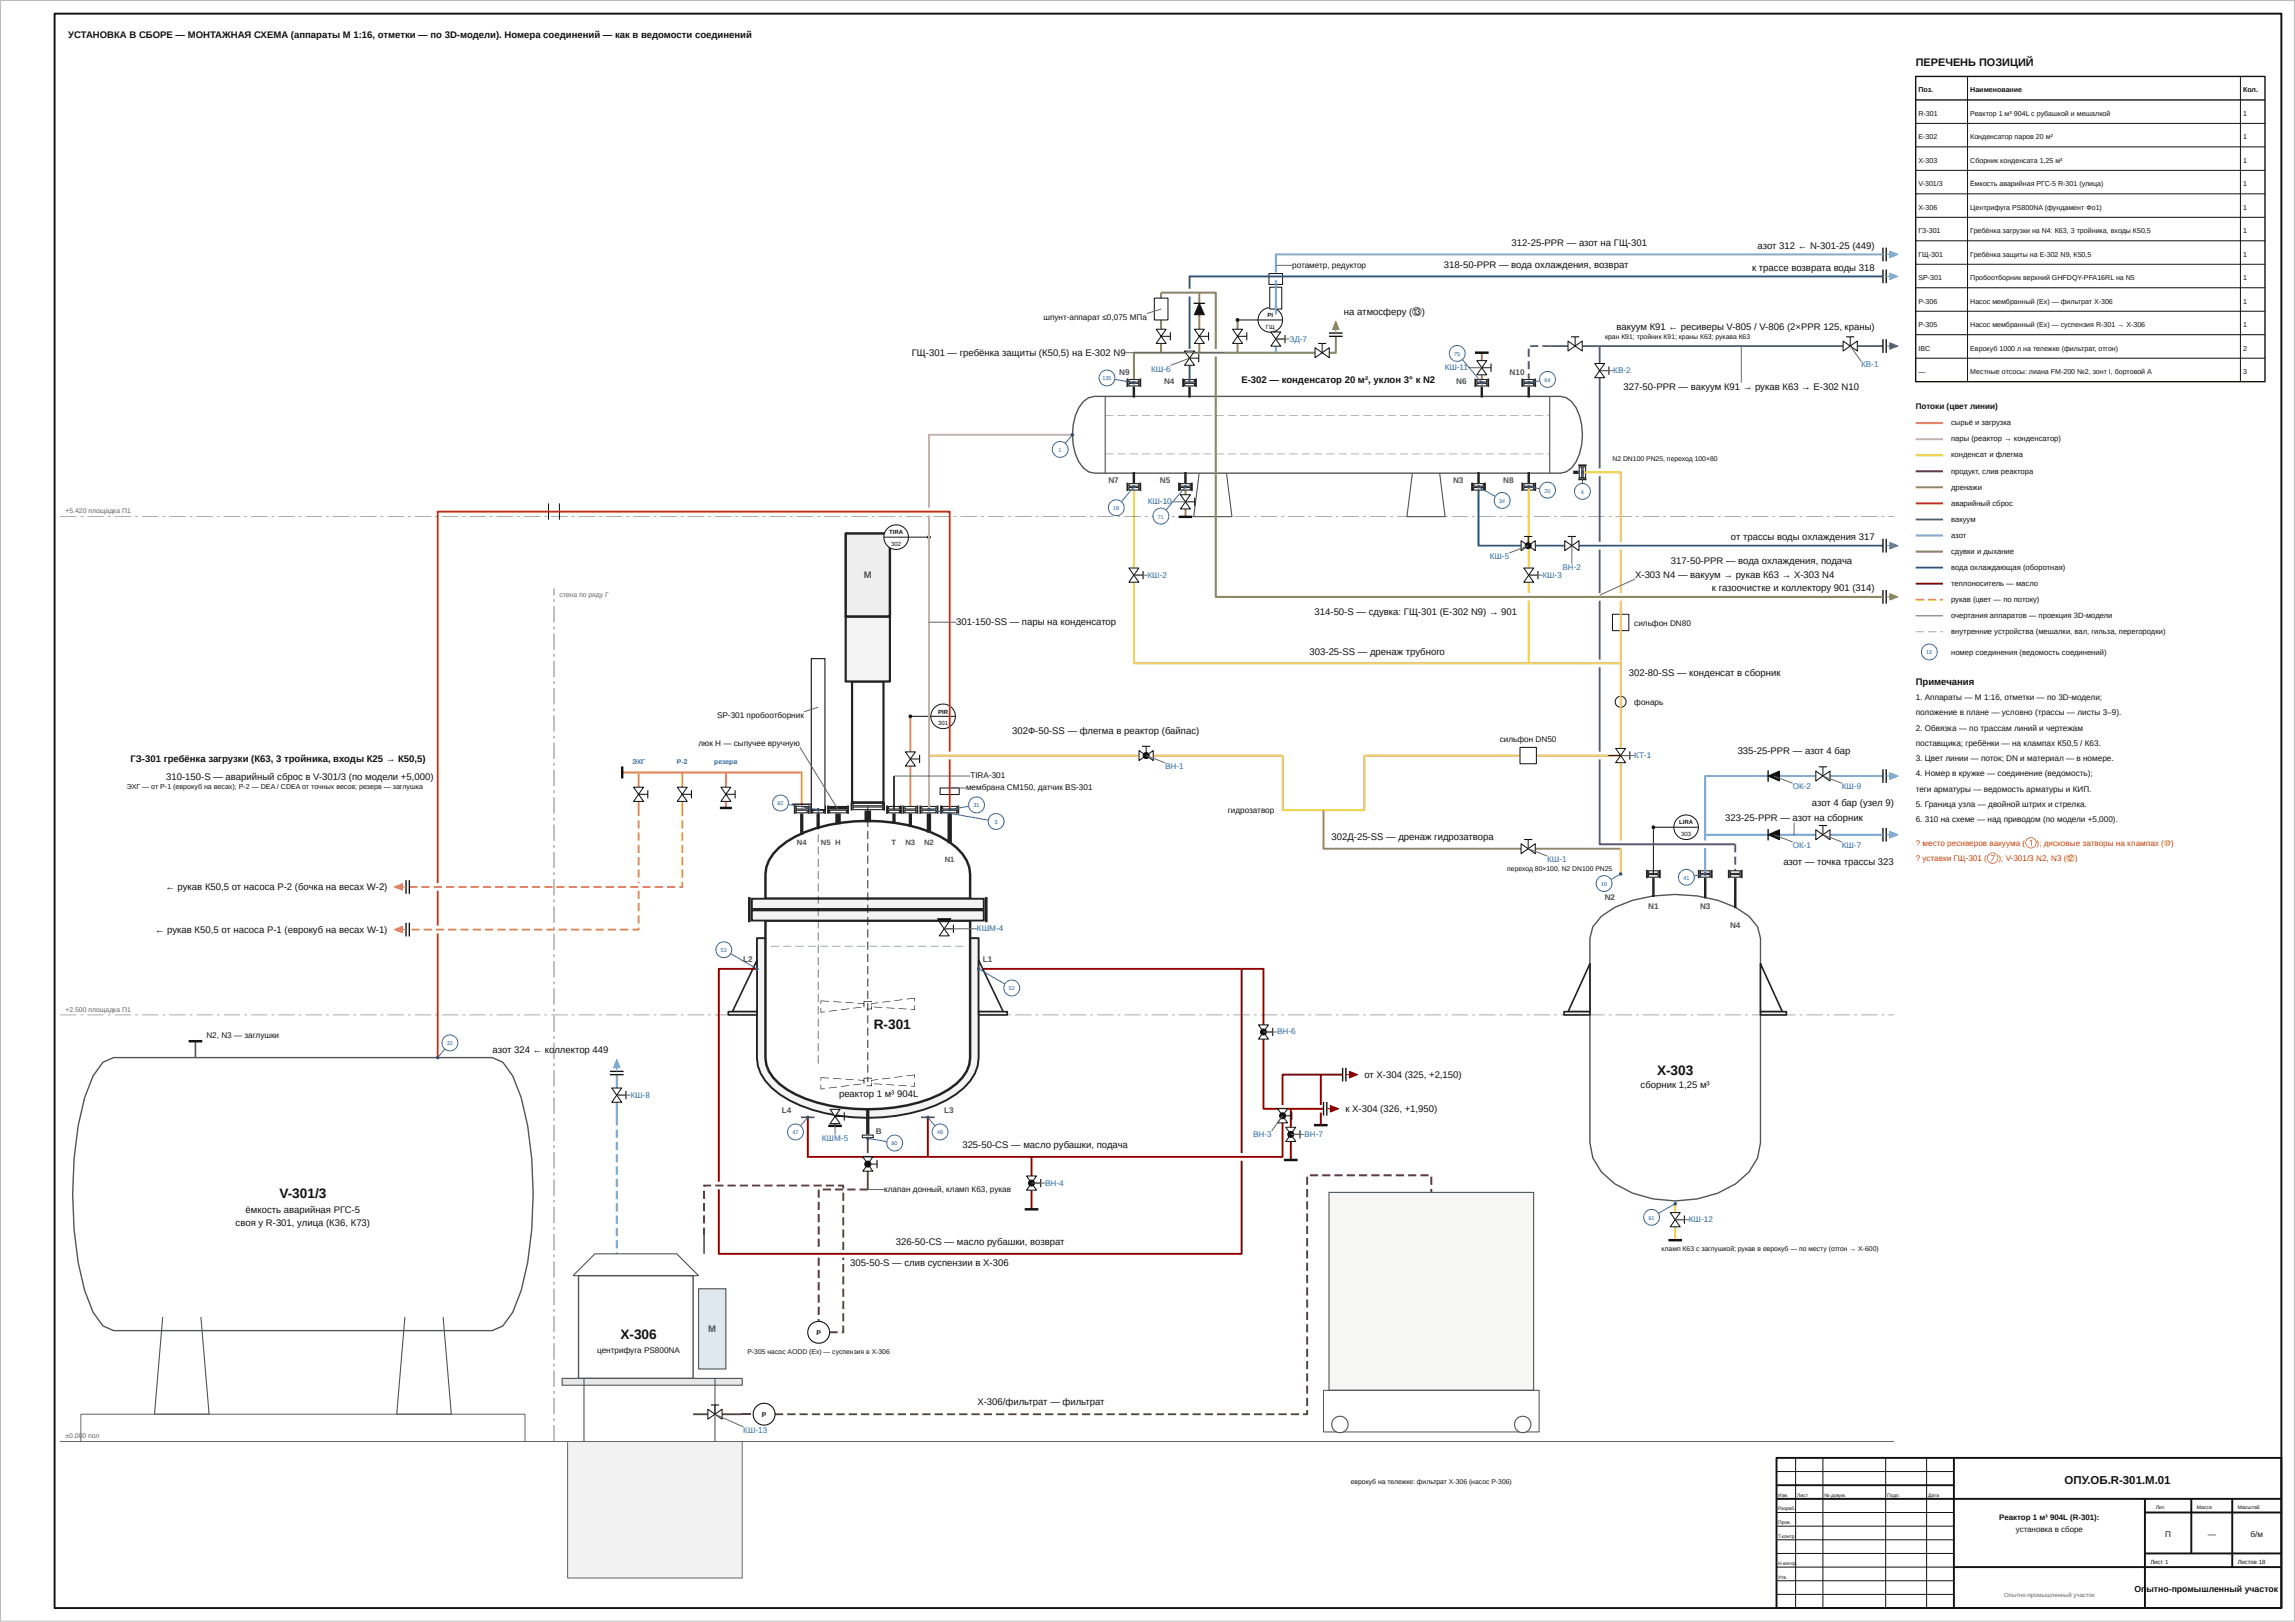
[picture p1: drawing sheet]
<svg xmlns="http://www.w3.org/2000/svg" width="841mm" height="594mm" viewBox="0 0 841 594" stroke-linecap="round" stroke-linejoin="round" font-family="sans-serif">
<defs><g id="words">
<g font-size="5" fill="#111">
<text x="320.2" y="376.7">R-301</text>
<text x="607.2" y="393.6">X-303</text>
<text x="102.4" y="438.9">V-301/3</text>
<text x="227.3" y="490.5">X-306</text>
</g>
<text font-size="4.2" fill="#111" x="756.5" y="543.5">ОПУ.ОБ.R-301.М.01</text>
<text font-size="4" fill="#111" x="702" y="24">ПЕРЕЧЕНЬ ПОЗИЦИЙ</text>
<g font-size="3.5" fill="#111">
<text x="25" y="14">УСТАНОВКА В СБОРЕ — МОНТАЖНАЯ СХЕМА (аппараты М 1:16, отметки — по 3D-модели). Номера соединений — как в ведомости соединений</text>
<text x="553.9" y="90">312-25-PPR — азот на ГЩ-301</text>
<text x="644.1" y="91.2">азот 312 ← N-301-25 (449)</text>
<text x="529.1" y="98">318-50-PPR — вода охлаждения, возврат</text>
<text x="642.1" y="99.2">к трассе возврата воды 318</text>
<text x="492.5" y="115.4">на атмосферу (⑬)</text>
<text x="592.4" y="120.7">вакуум К91 ← ресиверы V-805 / V-806 (2×PPR 125, краны)</text>
<text x="334.1" y="130.2">ГЩ-301 — гребёнка защиты (К50,5) на E-302 N9</text>
<text x="454.9" y="140.2">E-302 — конденсатор 20 м², уклон 3° к N2</text>
<text x="594.9" y="142.8">327-50-PPR — вакуум К91 → рукав К63 → E-302 N10</text>
<text x="634.3" y="197.9">от трассы воды охлаждения 317</text>
<text x="612.3" y="206.7">317-50-PPR — вода охлаждения, подача</text>
<text x="599.2" y="211.5">X-303 N4 — вакуум → рукав К63 → X-303 N4</text>
<text x="627.3" y="216.6">к газоочистке и коллектору 901 (314)</text>
<text x="481.7" y="225.4">314-50-S — сдувка: ГЩ-301 (E-302 N9) → 901</text>
<text x="350.4" y="229">301-150-SS — пары на конденсатор</text>
<text x="479.9" y="239.8">303-25-SS — дренаж трубного</text>
<text x="596.9" y="247.6">302-80-SS — конденсат в сборник</text>
<text x="702" y="250.8">Примечания</text>
<text x="370.9" y="268.7">302Ф-50-SS — флегма в реактор (байпас)</text>
<text x="47.8" y="278.9">ГЗ-301 гребёнка загрузки (К63, 3 тройника, входы К25 → К50,5)</text>
<text x="636.8" y="276.2">335-25-PPR — азот 4 бар</text>
<text x="60.9" y="285.8">310-150-S — аварийный сброс в V-301/3 (по модели +5,000)</text>
<text x="664" y="295.3">азот 4 бар (узел 9)</text>
<text x="632.2" y="300.8">323-25-PPR — азот на сборник</text>
<text x="487.9" y="307.7">302Д-25-SS — дренаж гидрозатвора</text>
<text x="653.5" y="316.8">азот — точка трассы 323</text>
<text x="60.6" y="326.1">← рукав К50,5 от насоса P-2 (бочка на весах W-2)</text>
<text x="56.8" y="341.7">← рукав К50,5 от насоса P-1 (еврокуб на весах W-1)</text>
<text x="180.5" y="385.8">азот 324 ← ко</text>
<text x="203.1" y="385.8">ллектор 449</text>
<text x="500" y="394.8">от X-304 (325, +2,150)</text>
<text x="307.5" y="401.9">реактор 1 м³</text>
<text x="328.8" y="401.9">904L</text>
<text x="601.2" y="398.6">сборник 1,25 м³</text>
<text x="493" y="407.3">к X-304 (326, +1,950)</text>
<text x="352.7" y="420.5">325-50-CS — масло рубашки, подача</text>
<text x="86.4" y="448.9">своя у R-301, улица (К36, К73)</text>
<text x="90" y="444.4">ёмкость аварийная РГС-5</text>
<text x="328.3" y="456">326-50-CS — масло рубашки, возврат</text>
<text x="311.6" y="463.7">305-50-S — слив суспензии в X-306</text>
<text x="358.2" y="514.8">X-306/фильтрат — фильтрат</text>
</g>
<g font-size="3.5" fill="#4a5258">
<text x="316.5" y="211.7">M</text>
<text x="259.5" y="487.9">M</text>
</g>
<g font-size="3.2" fill="#111">
<text x="782.2" y="583">Оп</text>
<text x="786.6" y="583">ытно-промышленный участок</text>
</g>
<g font-size="3" fill="#111">
<text x="473.5" y="98.1">ротаметр, редуктор</text>
<text x="382.4" y="117.1">шпунт-аппарат ≤0,075 МПа</text>
<text x="702" y="149.8">Потоки (цвет линии)</text>
<text x="598.9" y="229.2">сильфон DN80</text>
<text x="702" y="256.4">1. Аппараты — М 1:16, отметки — по 3D-модели;</text>
<text x="262.8" y="263">SP-301 пробоотборник</text>
<text x="598.9" y="258.3">фонарь</text>
<text x="702" y="262">положение в плане — условно (трассы — листы 3–9).</text>
<text x="702" y="267.6">2. Обвязка — по трассам линий и чертежам</text>
<text x="255.9" y="273.2">люк H — сыпучее вручную</text>
<text x="549.6" y="271.7">сильфон DN50</text>
<text x="702" y="273.2">поставщика; гребёнки — на клампах К50,5 / К63.</text>
<text x="702" y="278.8">3. Цвет линии — поток; DN и материал — в номере.</text>
<text x="355.6" y="285.1">TIRA-301</text>
<text x="702" y="284.4">4. Номер в кружке — соединение (ведомость);</text>
<text x="354" y="289.5">мембрана CM150, датчик BS-301</text>
<text x="702" y="290">теги арматуры — ведомость арматуры и КИП.</text>
<text x="449.9" y="297.9">гидрозатвор</text>
<text x="702" y="295.6">5. Граница узла — двойной штрих и стрелка.</text>
<text x="702" y="301.2">6. 310 на схеме — над приводом (по модели +5,000).</text>
<text x="75.6" y="380.4">N2, N3 — заглушки</text>
<text x="324" y="436.6">клапан донный, кламп К63, рукав</text>
<text x="218.8" y="495.5">центрифуга PS800NA</text>
<text x="793.4" y="563">П</text>
<text x="809" y="563">—</text>
<text x="824.7" y="563">б/м</text>
</g>
<g font-size="3" fill="#1f5fa8">
<text x="472.5" y="125.1">ЗД-7</text>
<text x="421.8" y="136.1">КШ-6</text>
<text x="529.4" y="135.6">КШ-11</text>
<text x="591.2" y="136.6">КВ-2</text>
<text x="682" y="134.6">КВ-1</text>
<text x="420.6" y="184.7">КШ-10</text>
<text x="545.9" y="204.8">КШ-5</text>
<text x="572.6" y="208.8">ВН-2</text>
<text x="420.5" y="211.6">КШ-2</text>
<text x="565.2" y="211.6">КШ-3</text>
<text x="426.9" y="281.6">ВН-1</text>
<text x="598.9" y="277.6">КТ-1</text>
<text x="656.9" y="289.1">ОК-2</text>
<text x="674.9" y="289.1">КШ-9</text>
<text x="656.9" y="310.6">ОК-1</text>
<text x="674.9" y="310.6">КШ-7</text>
<text x="566.9" y="315.8">КШ-1</text>
<text x="358" y="341.1">КШМ-4</text>
<text x="468" y="378.9">ВН-6</text>
<text x="231" y="402">КШ-8</text>
<text x="301.2" y="417.8">КШМ-5</text>
<text x="459.2" y="416.5">ВН-3</text>
<text x="478" y="416.4">ВН-7</text>
<text x="383" y="434.2">ВН-4</text>
<text x="618.9" y="447.6">КШ-12</text>
<text x="272.4" y="524.9">КШ-13</text>
</g>
<g font-size="3" fill="#4a5258">
<text x="410.2" y="137.3">N9</text>
<text x="553.2" y="137.3">N10</text>
<text x="426.6" y="140.7">N4</text>
<text x="533.7" y="140.7">N6</text>
<text x="406.2" y="176.9">N7</text>
<text x="425.1" y="176.9">N5</text>
<text x="532.5" y="176.9">N3</text>
<text x="550.9" y="176.9">N8</text>
<text x="588" y="329.7">N2</text>
<text x="604" y="333.1">N1</text>
<text x="623" y="333.1">N3</text>
<text x="634" y="340">N4</text>
<text x="272.4" y="352.4">L2</text>
<text x="360.1" y="352.4">L1</text>
<text x="286.5" y="407.7">L4</text>
<text x="346" y="407.7">L3</text>
<text x="321" y="415.5">B</text>
</g>
<g font-size="3" fill="#c62828">
<text x="702" y="309.8">? место ресиверов вакуума (①); дисковые затворы на клампах (⑩)</text>
<text x="702" y="315.4">? уставки ГЩ-301 (⑦); V-301/3 N2, N3 (⑫)</text>
</g>
<g font-size="2.9" fill="#111">
<text x="732.6" y="556.7">Реактор 1 м³</text>
<text x="751.2" y="556.7">904L (R-301):</text>
<text x="738.7" y="561.3">установка в сборе</text>
</g>
<g font-size="2.8" fill="#111">
<text x="715" y="155.8">сырьё и загрузка</text>
<text x="715" y="161.7">пары (реактор → конденсатор)</text>
<text x="715" y="167.6">конденсат и флегма</text>
<text x="715" y="173.4">продукт, слив реактора</text>
<text x="715" y="179.3">дренажи</text>
<text x="715" y="185.2">аварийный сброс</text>
<text x="715" y="191.1">вакуум</text>
<text x="715" y="197">азот</text>
<text x="715" y="202.8">сдувки и дыхание</text>
<text x="715" y="208.7">вода охлаждающая (оборотная)</text>
<text x="715" y="214.6">теплоноситель — масло</text>
<text x="715" y="220.5">рукав (цвет — по потоку)</text>
<text x="715" y="226.4">очертания аппаратов — проекция 3D-модели</text>
<text x="715" y="232.2">внутренние устройства (мешалки, вал, гильза, перегородки)</text>
<text x="715" y="239.8">номер соединения (ведомость соединений)</text>
</g>
<g font-size="2.8" fill="#4a5258">
<text x="292" y="309.5">N4</text>
<text x="300.8" y="309.5">N5 H</text>
<text x="326.7" y="309.5">T</text>
<text x="331.8" y="309.5">N3</text>
<text x="338.6" y="309.5">N2</text>
<text x="346.2" y="315.7">N1</text>
</g>
<g font-size="2.6" fill="#111">
<text x="703" y="33.8">Поз.</text>
<text x="722" y="33.8">Наименование</text>
<text x="822" y="33.8">Кол.</text>
<text x="703" y="42.4">R-301</text>
<text x="722" y="42.4">Реактор 1 м³</text>
<text x="738" y="42.4">904L с рубашкой и мешалкой</text>
<text x="822" y="42.4">1</text>
<text x="703" y="51">E-302</text>
<text x="722" y="51">Конденсатор паров 20 м²</text>
<text x="822" y="51">1</text>
<text x="703" y="59.6">X-303</text>
<text x="722" y="59.6">Сборник конденсата 1,25 м³</text>
<text x="822" y="59.6">1</text>
<text x="703" y="68.2">V-301/3</text>
<text x="722" y="68.2">Ёмкость аварийная РГС-5 R-301 (улица)</text>
<text x="822" y="68.2">1</text>
<text x="703" y="76.8">X-306</text>
<text x="722" y="76.8">Центрифуга PS800NA (фундамент Фо1)</text>
<text x="822" y="76.8">1</text>
<text x="703" y="85.4">ГЗ-301</text>
<text x="722" y="85.4">Гребёнка загрузки на N4: К63, 3 тройника, входы К50,5</text>
<text x="822" y="85.4">1</text>
<text x="703" y="94">ГЩ-301</text>
<text x="722" y="94">Гребёнка защиты на E-302 N9, К50,5</text>
<text x="822" y="94">1</text>
<text x="703" y="102.6">SP-301</text>
<text x="722" y="102.6">Пробоотборник верхний GHFDQY-PFA16RL на N5</text>
<text x="822" y="102.6">1</text>
<text x="703" y="111.2">P-306</text>
<text x="722" y="111.2">Насос мембранный (Ex) — фильтрат X-306</text>
<text x="822" y="111.2">1</text>
<text x="703" y="119.8">P-305</text>
<text x="722" y="119.8">Насос мембранный (Ex) — суспензия R-301 → X-306</text>
<text x="822" y="119.8">1</text>
<text x="703" y="128.4">IBC</text>
<text x="722" y="128.4">Еврокуб 1000 л на тележке (фильтрат, отгон)</text>
<text x="822" y="128.4">2</text>
<text x="703" y="137">—</text>
<text x="722" y="137">Местные отсосы: лиана FM-200 №2, зонт I, бортовой A</text>
<text x="822" y="137">3</text>
<text x="46.5" y="288.9">ЭХГ — от P-1 (еврокуб на весах); P-2 — DEA / CDEA от точных весов; резерв — заглушка</text>
</g>
<g font-size="2.5" fill="#111">
<text x="588.2" y="124.2">кран К91; тройник К91; краны К63; рукава К63</text>
<text x="590.9" y="168.9">N2 DN100 PN25, переход 100×80</text>
<text x="552.3" y="319">переход 80×100, N2 DN100 PN25</text>
<text x="608.9" y="458.3">кламп К63 с заглушкой; рукав в еврокуб — по месту (отгон → X-600)</text>
<text x="299.2" y="489">P</text>
<text x="273.9" y="496">P-305 насос AODD (Ex) — суспензия в X-306</text>
<text x="279.2" y="519">P</text>
<text x="495" y="543.6">еврокуб на тележке: фильтрат X-306 (насос P-306)</text>
</g>
<g font-size="2.5" fill="#666">
<text x="24" y="188">+5.420 площадка П1</text>
<text x="205" y="218.5">стена по ряду Г</text>
<text x="24" y="370.5">+2.500 площадка П1</text>
<text x="24" y="526.8">±0.00</text>
<text x="30.2" y="526.8">0 пол</text>
</g>
<g font-size="2.5" fill="#1f5fa8">
<text x="231.6" y="279.9">ЭХГ</text>
<text x="248.1" y="279.9">P-2</text>
<text x="261.7" y="279.9">резерв</text>
</g>
<g font-size="2.2" fill="#111">
<text x="464.5" y="116.2">PI</text>
<text x="463.9" y="120.5">ГЩ</text>
<text x="325.8" y="195.7">TIRA</text>
<text x="326.6" y="200">302</text>
<text x="343.8" y="261.4">PIR</text>
<text x="343.8" y="265.7">301</text>
<text x="615.3" y="302">LIRA</text>
<text x="616" y="306.3">303</text>
<text x="788" y="572.8">Лист 1</text>
<text x="820" y="572.8">Листов 18</text>
</g>
<text font-size="2.2" fill="#666" x="734.4" y="585">Опытно-промышленный участок</text>
<g font-size="2" fill="#1f5fa8">
<text x="532.9" y="130.4">75</text>
<text x="404" y="139.3">135</text>
<text x="566" y="139.9">64</text>
<text x="387.9" y="165.5">1</text>
<text x="549.3" y="184.2">34</text>
<text x="566" y="180.4">20</text>
<text x="579.3" y="180.9">4</text>
<text x="408" y="186.9">19</text>
<text x="424.3" y="189.9">71</text>
<text x="705.9" y="239.7">12</text>
<text x="284.9" y="295">82</text>
<text x="356.7" y="295.7">31</text>
<text x="364.5" y="301.8">3</text>
<text x="616.9" y="322.2">41</text>
<text x="586.7" y="324.5">10</text>
<text x="264.1" y="348.8">53</text>
<text x="369.6" y="362.8">52</text>
<text x="163.8" y="382.9">32</text>
<text x="290.4" y="415.5">47</text>
<text x="326.7" y="419.6">80</text>
<text x="343.4" y="415.5">46</text>
<text x="604.1" y="446.8">91</text>
</g>
<g font-size="1.9" fill="#111">
<text x="790" y="552.8">Лит.</text>
<text x="805" y="552.8">Масса</text>
<text x="820" y="552.8">Масштаб</text>
</g>
<g font-size="1.8" fill="#111">
<text x="651.6" y="548.2">Изм.</text>
<text x="658.6" y="548.2">Лист</text>
<text x="668.6" y="548.2">№ докум.</text>
<text x="691.6" y="548.2">Подп.</text>
<text x="706.6" y="548.2">Дата</text>
<text x="651.6" y="553.2">Разраб.</text>
<text x="651.6" y="558.2">Пров.</text>
<text x="651.6" y="563.2">Т.контр.</text>
<text x="651.6" y="573.2">Н.контр</text>
<text x="658" y="573.2">.</text>
<text x="651.6" y="578.2">Утв.</text>
</g>
</g></defs>
<path d="M716 534v55M651 544h65M651 549h185M786 549v40M786 554h50M803 549v20M818 549v25M716 574h120M786 569h50" fill="none" stroke="#111" stroke-width=".7" stroke-linecap="butt"/>
<path d="M415.5 178.3v29.8M415.5 213.3v29.7h178.4M340.4 276.7h77M422.6 276.7h47.4v20h30v-20h93.9" fill="none" stroke="#f0ce36" stroke-width=".7" stroke-linecap="butt"/>
<path d="M485 296.7v14.2h72.4M562.6 310.9h31.3" fill="none" stroke="#af7949" stroke-width=".7" stroke-linecap="butt"/>
<path d="M541.8 178.3v21.6h15.6M562.6 199.9h10.8M578.6 199.9h111.4" fill="none" stroke="#1f4e9c" stroke-width=".7" stroke-linecap="butt"/>
<path d="M568.2 126.7h6.4M579.8 126.7h95.6M680.6 126.7h9.4" fill="none" stroke="#6a3c9a" stroke-width=".7" stroke-linecap="butt"/>
<g fill="#6a3c9a">
<path d="M565.2 126.4h3v.7h-3zM560.7 126.4h3v.7h-3zM559.8 127.7h.7v3h-.7zM559.8 132.2h.7v3h-.7zM559.8 136.7h.7v3h-.7z"/>
<path d="M635.5 309.2h.7v3h-.7zM635.5 313.7h.7v3h-.7zM635.5 318.2h.7v1.9h-.7z"/>
</g>
<path d="M543 129.2v2.9M543 137.3v2.9M434.4 178.3v2.9M434.4 186.4v2.9" fill="none" stroke="#af7949" stroke-width=".7" stroke-linecap="butt"/>
<path d="M228 282.9h65.8v13.7M250 282.9v5.4M250 293.5v2.4M266 282.9v5.4M266 293.5v2.4" fill="none" stroke="#f18e2b" stroke-width=".7" stroke-linecap="butt"/>
<path d="M249.6 295.9h.8v3h-.8zM249.6 300.4h.8v3h-.8zM249.6 304.9h.8v3h-.8zM249.6 309.4h.8v3h-.8zM249.6 313.9h.8v3h-.8zM249.6 318.4h.8v3h-.8zM249.6 322.9h.8l-.1 2.1-1.4 .2v-.7h1.1v.4h-.4zM244.4 324.5h3v.7h-3zM239.9 324.5h3v.7h-3zM235.4 324.5h3v.7h-3zM230.9 324.5h3v.7h-3zM226.4 324.5h3v.7h-3zM221.9 324.5h3v.7h-3zM217.4 324.5h3v.7h-3zM212.9 324.5h3v.7h-3zM208.4 324.5h3v.7h-3zM203.9 324.5h3v.7h-3zM199.4 324.5h3v.7h-3zM194.9 324.5h3v.7h-3zM190.4 324.5h3v.7h-3zM185.9 324.5h3v.7h-3zM181.4 324.5h3v.7h-3zM176.9 324.5h3v.7h-3zM172.4 324.5h3v.7h-3zM167.9 324.5h3v.7h-3zM163.4 324.5h3v.7h-3zM158.9 324.5h3v.7h-3zM154.4 324.5h3v.7h-3zM150 324.5h2.9v.7h-2.9z" fill="#f18e2b"/>
<path d="M333.6 262.4v13M234 282.9v5.4M234 293.5v2.4M333.6 280.6v16" fill="none" stroke="#f18e2b" stroke-width=".7" stroke-linecap="butt"/>
<path d="M425.5 107.2v13.4M439.5 107.2v3.9M439.5 115.3v5.3M453.5 117.2v3.4M425.5 125.8v3.4M439.5 125.8v3.4M453.5 125.8v3.4M481.9 129.2h-66.4v11M489.5 123.2v6h-2.4" fill="none" stroke="#8b8b3b" stroke-width=".7" stroke-linecap="butt"/>
<path d="M467.5 115.2v6.4M467.5 126.8v2.4M226 393.6v4.9M226 403.7v5.5" fill="none" stroke="#5da4da" stroke-width=".7" stroke-linecap="butt"/>
<path d="M346 336.7v.9M346 342.8v.8M358.6 354.9h104.4v20.5M463 380.6v25.5h22M306 405.5v.8M306 411.5v.9M340 409.2v14.5M473 406.1v6.8M473 418.1v6.8M378 423.7v7M378 435.9v7" fill="none" stroke="#8a0000" stroke-width=".7" stroke-linecap="butt"/>
<path d="M225.7 409.2h.7v3h-.7zM225.7 413.7h.7v3h-.7zM225.7 418.2h.7v3h-.7zM225.7 422.7h.7v3h-.7zM225.7 427.2h.7v3h-.7zM225.7 431.7h.7v3h-.7zM225.7 436.2h.7v3h-.7zM225.7 440.7h.7v3h-.7zM225.7 445.2h.7v3h-.7zM225.7 449.7h.7v3h-.7zM225.7 454.2h.7v3h-.7zM225.7 458.7h.7v.5h-.7z" fill="#5da4da"/>
<path d="M254 518h5.4M264.6 518h7.4" fill="none" stroke="#6b3d25" stroke-width=".7" stroke-linecap="butt"/>
<g fill="#6b3d25">
<path d="M272 517.6h3v.7h-3z"/>
<path d="M284 517.6h3v.7h-3zM288.5 517.6h3v.7h-3zM293 517.6h3v.7h-3zM297.5 517.6h3v.7h-3zM302 517.6h3v.7h-3zM306.5 517.6h3v.7h-3zM311 517.6h3v.7h-3zM315.5 517.6h3v.7h-3zM320 517.6h3v.7h-3zM324.5 517.6h3v.7h-3zM329 517.6h3v.7h-3zM333.5 517.6h3v.7h-3zM338 517.6h3v.7h-3zM342.5 517.6h3v.7h-3zM347 517.6h3v.7h-3zM351.5 517.6h3v.7h-3zM356 517.6h3v.7h-3zM360.5 517.6h3v.7h-3zM365 517.6h3v.7h-3zM369.5 517.6h3v.7h-3zM374 517.6h3v.7h-3zM378.5 517.6h3v.7h-3zM383 517.6h3v.7h-3zM387.5 517.6h3v.7h-3zM392 517.6h3v.7h-3zM396.5 517.6h3v.7h-3zM401 517.6h3v.7h-3zM405.5 517.6h3v.7h-3zM410 517.6h3v.7h-3zM414.5 517.6h3v.7h-3zM419 517.6h3v.7h-3zM423.5 517.6h3v.7h-3zM428 517.6h3v.7h-3zM432.5 517.6h3v.7h-3zM437 517.6h3v.7h-3zM441.5 517.6h3v.7h-3zM446 517.6h3v.7h-3zM450.5 517.6h3v.7h-3zM455 517.6h3v.7h-3zM459.5 517.6h3v.7h-3zM464 517.6h3v.7h-3zM468.5 517.6h3v.7h-3zM473 517.6h3v.7h-3zM478.6 516.5h.7v1.7l-1.8 .1v-.7h1.5v.4h-.4zM478.6 512h.7v3h-.7zM478.6 507.5h.7v3h-.7zM478.6 503h.7v3h-.7zM478.6 498.5h.7v3h-.7zM478.6 494h.7v3h-.7zM478.6 489.5h.7v3h-.7zM478.6 485h.7v3h-.7zM478.6 480.5h.7v3h-.7zM478.6 476h.7v3h-.7zM478.6 471.5h.7v3h-.7zM478.6 467h.7v3h-.7zM478.6 462.5h.7v3h-.7zM478.6 458h.7v3h-.7zM478.6 453.5h.7v3h-.7zM478.6 449h.7v3h-.7zM478.6 444.5h.7v3h-.7zM478.6 440h.7v3h-.7zM478.6 435.5h.7v3h-.7zM478.6 431h.7v3h-.7zM480 430.1h3v.7h-3zM484.5 430.1h3v.7h-3zM489 430.1h3v.7h-3zM493.5 430.1h3v.7h-3zM498 430.1h3v.7h-3zM502.5 430.1h3v.7h-3zM507 430.1h3v.7h-3zM511.5 430.1h3v.7h-3zM516 430.1h3v.7h-3zM520.5 430.1h3v.7h-3zM524.1 431h.7v3h-.7zM524.1 435.5h.7v1.2h-.7z"/>
</g>
<path d="M647.9 284.2h-23v21.5M652.1 284.2h13.3M670.6 284.2h19.4" fill="none" stroke="#5da4da" stroke-width=".7" stroke-linecap="butt"/>
<path d="M613.9 440.9v3.2M613.9 449.3v4.9" fill="none" stroke="#f0ce36" stroke-width=".7" stroke-linecap="butt"/>
<path d="M702 36.6h128" fill="none" stroke="#111" stroke-width=".5"/>
<path d="M.2 .2h840.6v593.6h-840.6z" fill="none" stroke="#bbb" stroke-width=".37"/>
<path d="M20 5h816v584h-816zM651 534h185v55h-185z" fill="none" stroke="#111" stroke-width=".7" stroke-linecap="butt"/>
<path d="M651 539h65M658 534v55M668 534v55M691 534v55M706 534v55M651 554h65M651 559h65M651 564h65M651 569h65M651 574h65M651 579h65M651 584h65" fill="none" stroke="#111" stroke-width=".37"/>
<path d="M22 528h672" fill="none" stroke="#666" stroke-width=".37"/>
<g fill="#666">
<path d="M22 371.6h6v.2h-6zM29.5 371.6h1v.2h-1zM32 371.6h6v.2h-6zM39.5 371.6h1v.2h-1zM42 371.6h6v.2h-6zM49.5 371.6h1v.2h-1zM52 371.6h6v.2h-6zM59.5 371.6h1v.2h-1zM62 371.6h6v.2h-6zM69.5 371.6h1v.2h-1zM72 371.6h6v.2h-6zM79.5 371.6h1v.2h-1zM82 371.6h6v.2h-6zM89.5 371.6h1v.2h-1zM92 371.6h6v.2h-6zM99.5 371.6h1v.2h-1zM102 371.6h6v.2h-6zM109.5 371.6h1v.2h-1zM112 371.6h6v.2h-6zM119.5 371.6h1v.2h-1zM122 371.6h6v.2h-6zM129.5 371.6h1v.2h-1zM132 371.6h6v.2h-6zM139.5 371.6h1v.2h-1zM142 371.6h6v.2h-6zM149.5 371.6h1v.2h-1zM152 371.6h6v.2h-6zM159.5 371.6h1v.2h-1zM162 371.6h6v.2h-6zM169.5 371.6h1v.2h-1zM172 371.6h6v.2h-6zM179.5 371.6h1v.2h-1zM182 371.6h6v.2h-6zM189.5 371.6h1v.2h-1zM192 371.6h6v.2h-6zM199.5 371.6h1v.2h-1zM202 371.6h6v.2h-6zM209.5 371.6h1v.2h-1zM212 371.6h6v.2h-6zM219.5 371.6h1v.2h-1zM222 371.6h6v.2h-6zM229.5 371.6h1v.2h-1zM232 371.6h6v.2h-6zM239.5 371.6h1v.2h-1zM242 371.6h6v.2h-6zM249.5 371.6h1v.2h-1zM252 371.6h6v.2h-6zM259.5 371.6h1v.2h-1zM262 371.6h6v.2h-6zM269.5 371.6h1v.2h-1zM272 371.6h6v.2h-6zM279.5 371.6h1v.2h-1zM282 371.6h6v.2h-6zM289.5 371.6h1v.2h-1zM292 371.6h6v.2h-6zM299.5 371.6h1v.2h-1zM302 371.6h6v.2h-6zM309.5 371.6h1v.2h-1zM312 371.6h6v.2h-6zM319.5 371.6h1v.2h-1zM322 371.6h6v.2h-6zM329.5 371.6h1v.2h-1zM332 371.6h6v.2h-6zM339.5 371.6h1v.2h-1zM342 371.6h6v.2h-6zM349.5 371.6h1v.2h-1zM352 371.6h6v.2h-6zM359.5 371.6h1v.2h-1zM362 371.6h6v.2h-6zM369.5 371.6h1v.2h-1zM372 371.6h6v.2h-6zM379.5 371.6h1v.2h-1zM382 371.6h6v.2h-6zM389.5 371.6h1v.2h-1zM392 371.6h6v.2h-6zM399.5 371.6h1v.2h-1zM402 371.6h6v.2h-6zM409.5 371.6h1v.2h-1zM412 371.6h6v.2h-6zM419.5 371.6h1v.2h-1zM422 371.6h6v.2h-6zM429.5 371.6h1v.2h-1zM432 371.6h6v.2h-6zM439.5 371.6h1v.2h-1zM442 371.6h6v.2h-6zM449.5 371.6h1v.2h-1zM452 371.6h6v.2h-6zM459.5 371.6h1v.2h-1zM462 371.6h6v.2h-6zM469.5 371.6h1v.2h-1zM472 371.6h6v.2h-6zM479.5 371.6h1v.2h-1zM482 371.6h6v.2h-6zM489.5 371.6h1v.2h-1zM492 371.6h6v.2h-6zM499.5 371.6h1v.2h-1zM502 371.6h6v.2h-6zM509.5 371.6h1v.2h-1zM512 371.6h6v.2h-6zM519.5 371.6h1v.2h-1zM522 371.6h6v.2h-6zM529.5 371.6h1v.2h-1zM532 371.6h6v.2h-6zM539.5 371.6h1v.2h-1zM542 371.6h6v.2h-6zM549.5 371.6h1v.2h-1zM552 371.6h6v.2h-6zM559.5 371.6h1v.2h-1zM562 371.6h6v.2h-6zM569.5 371.6h1v.2h-1zM572 371.6h6v.2h-6zM579.5 371.6h1v.2h-1zM582 371.6h6v.2h-6zM589.5 371.6h1v.2h-1zM592 371.6h6v.2h-6zM599.5 371.6h1v.2h-1zM602 371.6h6v.2h-6zM609.5 371.6h1v.2h-1zM612 371.6h6v.2h-6zM619.5 371.6h1v.2h-1zM622 371.6h6v.2h-6zM629.5 371.6h1v.2h-1zM632 371.6h6v.2h-6zM639.5 371.6h1v.2h-1zM642 371.6h6v.2h-6zM649.5 371.6h1v.2h-1zM652 371.6h6v.2h-6zM659.5 371.6h1v.2h-1zM662 371.6h6v.2h-6zM669.5 371.6h1v.2h-1zM672 371.6h6v.2h-6zM679.5 371.6h1v.2h-1zM682 371.6h6v.2h-6zM689.5 371.6h1v.2h-1zM692 371.6h2v.2h-2z"/>
<path d="M22 189.1h6v.2h-6zM29.5 189.1h1v.2h-1zM32 189.1h6v.2h-6zM39.5 189.1h1v.2h-1zM42 189.1h6v.2h-6zM49.5 189.1h1v.2h-1zM52 189.1h6v.2h-6zM59.5 189.1h1v.2h-1zM62 189.1h6v.2h-6zM69.5 189.1h1v.2h-1zM72 189.1h6v.2h-6zM79.5 189.1h1v.2h-1zM82 189.1h6v.2h-6zM89.5 189.1h1v.2h-1zM92 189.1h6v.2h-6zM99.5 189.1h1v.2h-1zM102 189.1h6v.2h-6zM109.5 189.1h1v.2h-1zM112 189.1h6v.2h-6zM119.5 189.1h1v.2h-1zM122 189.1h6v.2h-6zM129.5 189.1h1v.2h-1zM132 189.1h6v.2h-6zM139.5 189.1h1v.2h-1zM142 189.1h6v.2h-6zM149.5 189.1h1v.2h-1zM152 189.1h6v.2h-6zM159.5 189.1h1v.2h-1zM162 189.1h6v.2h-6zM169.5 189.1h1v.2h-1zM172 189.1h6v.2h-6zM179.5 189.1h1v.2h-1zM182 189.1h6v.2h-6zM189.5 189.1h1v.2h-1zM192 189.1h6v.2h-6zM199.5 189.1h1v.2h-1zM202 189.1h6v.2h-6zM209.5 189.1h1v.2h-1zM212 189.1h6v.2h-6zM219.5 189.1h1v.2h-1zM222 189.1h6v.2h-6zM229.5 189.1h1v.2h-1zM232 189.1h6v.2h-6zM239.5 189.1h1v.2h-1zM242 189.1h6v.2h-6zM249.5 189.1h1v.2h-1zM252 189.1h6v.2h-6zM259.5 189.1h1v.2h-1zM262 189.1h6v.2h-6zM269.5 189.1h1v.2h-1zM272 189.1h6v.2h-6zM279.5 189.1h1v.2h-1zM282 189.1h6v.2h-6zM289.5 189.1h1v.2h-1zM292 189.1h6v.2h-6zM299.5 189.1h1v.2h-1zM302 189.1h6v.2h-6zM309.5 189.1h1v.2h-1zM312 189.1h6v.2h-6zM319.5 189.1h1v.2h-1zM322 189.1h6v.2h-6zM329.5 189.1h1v.2h-1zM332 189.1h6v.2h-6zM339.5 189.1h1v.2h-1zM342 189.1h6v.2h-6zM349.5 189.1h1v.2h-1zM352 189.1h6v.2h-6zM359.5 189.1h1v.2h-1zM362 189.1h6v.2h-6zM369.5 189.1h1v.2h-1zM372 189.1h6v.2h-6zM379.5 189.1h1v.2h-1zM382 189.1h6v.2h-6zM389.5 189.1h1v.2h-1zM392 189.1h6v.2h-6zM399.5 189.1h1v.2h-1zM402 189.1h6v.2h-6zM409.5 189.1h1v.2h-1zM412 189.1h6v.2h-6zM419.5 189.1h1v.2h-1zM422 189.1h6v.2h-6zM429.5 189.1h1v.2h-1zM432 189.1h6v.2h-6zM439.5 189.1h1v.2h-1zM442 189.1h6v.2h-6zM449.5 189.1h1v.2h-1zM452 189.1h6v.2h-6zM459.5 189.1h1v.2h-1zM462 189.1h6v.2h-6zM469.5 189.1h1v.2h-1zM472 189.1h6v.2h-6zM479.5 189.1h1v.2h-1zM482 189.1h6v.2h-6zM489.5 189.1h1v.2h-1zM492 189.1h6v.2h-6zM499.5 189.1h1v.2h-1zM502 189.1h6v.2h-6zM509.5 189.1h1v.2h-1zM512 189.1h6v.2h-6zM519.5 189.1h1v.2h-1zM522 189.1h6v.2h-6zM529.5 189.1h1v.2h-1zM532 189.1h6v.2h-6zM539.5 189.1h1v.2h-1zM542 189.1h6v.2h-6zM549.5 189.1h1v.2h-1zM552 189.1h6v.2h-6zM559.5 189.1h1v.2h-1zM562 189.1h6v.2h-6zM569.5 189.1h1v.2h-1zM572 189.1h6v.2h-6zM579.5 189.1h1v.2h-1zM582 189.1h6v.2h-6zM589.5 189.1h1v.2h-1zM592 189.1h6v.2h-6zM599.5 189.1h1v.2h-1zM602 189.1h6v.2h-6zM609.5 189.1h1v.2h-1zM612 189.1h6v.2h-6zM619.5 189.1h1v.2h-1zM622 189.1h6v.2h-6zM629.5 189.1h1v.2h-1zM632 189.1h6v.2h-6zM639.5 189.1h1v.2h-1zM642 189.1h6v.2h-6zM649.5 189.1h1v.2h-1zM652 189.1h6v.2h-6zM659.5 189.1h1v.2h-1zM662 189.1h6v.2h-6zM669.5 189.1h1v.2h-1zM672 189.1h6v.2h-6zM679.5 189.1h1v.2h-1zM682 189.1h6v.2h-6zM689.5 189.1h1v.2h-1zM692 189.1h2v.2h-2z"/>
<path d="M202.9 522h.3v6h-.3zM202.9 519.5h.3v1h-.3zM202.9 512h.3v6h-.3zM202.9 509.5h.3v1h-.3zM202.9 502h.3v6h-.3zM202.9 499.5h.3v1h-.3zM202.9 492h.3v6h-.3zM202.9 489.5h.3v1h-.3zM202.9 482h.3v6h-.3zM202.9 479.5h.3v1h-.3zM202.9 472h.3v6h-.3zM202.9 469.5h.3v1h-.3zM202.9 462h.3v6h-.3zM202.9 459.5h.3v1h-.3zM202.9 452h.3v6h-.3zM202.9 449.5h.3v1h-.3zM202.9 442h.3v6h-.3zM202.9 439.5h.3v1h-.3zM202.9 432h.3v6h-.3zM202.9 429.5h.3v1h-.3zM202.9 422h.3v6h-.3zM202.9 419.5h.3v1h-.3zM202.9 412h.3v6h-.3zM202.9 409.5h.3v1h-.3zM202.9 402h.3v6h-.3zM202.9 399.5h.3v1h-.3zM202.9 392h.3v6h-.3zM202.9 389.5h.3v1h-.3zM202.9 382h.3v6h-.3zM202.9 379.5h.3v1h-.3zM202.9 372h.3v6h-.3zM202.9 369.5h.3v1h-.3zM202.9 362h.3v6h-.3zM202.9 359.5h.3v1h-.3zM202.9 352h.3v6h-.3zM202.9 349.5h.3v1h-.3zM202.9 342h.3v6h-.3zM202.9 339.5h.3v1h-.3zM202.9 332h.3v6h-.3zM202.9 329.5h.3v1h-.3zM202.9 322h.3v6h-.3zM202.9 319.5h.3v1h-.3zM202.9 312h.3v6h-.3zM202.9 309.5h.3v1h-.3zM202.9 302h.3v6h-.3zM202.9 299.5h.3v1h-.3zM202.9 292h.3v6h-.3zM202.9 289.5h.3v1h-.3zM202.9 282h.3v6h-.3zM202.9 279.5h.3v1h-.3zM202.9 272h.3v6h-.3zM202.9 269.5h.3v1h-.3zM202.9 262h.3v6h-.3zM202.9 259.5h.3v1h-.3zM202.9 252h.3v6h-.3zM202.9 249.5h.3v1h-.3zM202.9 242h.3v6h-.3zM202.9 239.5h.3v1h-.3zM202.9 232h.3v6h-.3zM202.9 229.5h.3v1h-.3zM202.9 222h.3v6h-.3zM202.9 219.5h.3v1h-.3zM202.9 215.5h.3v2.5h-.3z"/>
</g>
<path d="M37.7 389.1l3.9-1.7h138.8l3.9 1.7 3.6 5 3.1 7.9a144.2 144.2 0 0 1 0 70.7l-3.1 8-3.6 5-3.9 1.7h-138.8l-3.9-1.7-3.6-5-3.1-8a144.2 144.2 0 0 1 0-70.7l3.1-7.9z" fill="none" stroke="#4a5258" stroke-width=".5"/>
<path d="M59.6 482.4l-3 35.6h20l-3-35.6M148.4 482.4l-3 35.6h20l-3-35.6" fill="none" stroke="#4a5258" stroke-width=".4"/>
<path d="M29.6 518h162.8v10h-162.8z" fill="none" stroke="#666" stroke-width=".37"/>
<path d="M277.4 343.6h81.2v44a15.1 15.1 0 0 1-5.4 10.9 46.4 46.4 0 0 1-24.7 10.2 66.8 66.8 0 0 1-39.2-5.7 22.2 22.2 0 0 1-11.6-12.6l-.3-2.8z" fill="#f4f4f4"/>
<path d="M277.4 343.6h81.2v44a15.1 15.1 0 0 1-5.4 10.9 46.4 46.4 0 0 1-24.7 10.2 66.8 66.8 0 0 1-39.2-5.7 22.2 22.2 0 0 1-11.6-12.6l-.3-2.8z" fill="none" stroke="#222" stroke-width=".7" stroke-linecap="butt"/>
<path d="M280.5 337.2h75v50.4a12.7 12.7 0 0 1-5 9.3 44.6 44.6 0 0 1-22.8 8.8 65.9 65.9 0 0 1-36.2-4.9 19.6 19.6 0 0 1-10.7-10.8l-.3-2.4z" fill="#fff"/>
<path d="M280.5 337.2h75v50.4a12.7 12.7 0 0 1-5 9.3 44.6 44.6 0 0 1-22.8 8.8 65.9 65.9 0 0 1-36.2-4.9 19.6 19.6 0 0 1-10.7-10.8l-.3-2.4z" fill="none" stroke="#222" stroke-width=".9" stroke-linecap="butt"/>
<path d="M285.5 310.4a43.8 43.8 0 0 1 22.8-9.1 63.6 63.6 0 0 1 36.2 5.1 20 20 0 0 1 10.7 11.2l.3 2.6v9h-75v-9a13.3 13.3 0 0 1 5-9.8z" fill="#fff"/>
<path d="M285.5 310.4a43.8 43.8 0 0 1 22.8-9.1 63.6 63.6 0 0 1 36.2 5.1 20 20 0 0 1 10.7 11.2l.3 2.6v9h-75v-9a13.3 13.3 0 0 1 5-9.8z" fill="none" stroke="#222" stroke-width=".9" stroke-linecap="butt"/>
<path d="M275.5 329.2h85v3.7h-85z" fill="#f4f4f4"/>
<path d="M275.5 329.2h85v3.7h-85z" fill="none" stroke="#222" stroke-width=".7" stroke-linecap="butt"/>
<path d="M275.5 333.4h85v3.8h-85z" fill="#f4f4f4"/>
<path d="M275.5 333.4h85v3.8h-85z" fill="none" stroke="#222" stroke-width=".7" stroke-linecap="butt"/>
<path d="M274.6 328.6v9.2M361.4 328.6v9.2" fill="none" stroke="#222" stroke-width="1" stroke-linecap="butt"/>
<path d="M277.4 351.7v18.8h-9z" fill="#fff"/>
<path d="M277.4 351.7v18.8h-9z" fill="none" stroke="#222" stroke-width=".6"/>
<path d="M266.9 370.5h10.5v1.2h-10.5z" fill="#f4f4f4"/>
<path d="M266.9 370.5h10.5v1.2h-10.5z" fill="none" stroke="#222" stroke-width=".6"/>
<path d="M358.6 351.7l9 18.8h-9z" fill="#fff"/>
<path d="M358.6 351.7l9 18.8h-9z" fill="none" stroke="#222" stroke-width=".6"/>
<path d="M358.6 370.5h10.5v1.2h-10.5z" fill="#f4f4f4"/>
<path d="M358.6 370.5h10.5v1.2h-10.5z" fill="none" stroke="#222" stroke-width=".6"/>
<path d="M318 296.9v4.3" fill="none" stroke="#222" stroke-width="2.4" stroke-linecap="butt"/>
<path d="M312.6 295.6h10.8v.9h-10.8z" fill="#fff"/>
<path d="M312.6 295.6h10.8v.9h-10.8z" fill="none" stroke="#222" stroke-width=".4"/>
<path d="M312.6 294.2h10.8v.9h-10.8z" fill="#fff"/>
<path d="M312.6 294.2h10.8v.9h-10.8z" fill="none" stroke="#222" stroke-width=".4"/>
<path d="M312 293.8v3.1M323.9 293.8v3.1" fill="none" stroke="#222" stroke-width=".7" stroke-linecap="butt"/>
<path d="M312.2 249.6h11.6v44.3h-11.6z" fill="#fff"/>
<path d="M312.2 249.6h11.6v44.3h-11.6z" fill="none" stroke="#222" stroke-width=".8" stroke-linecap="butt"/>
<path d="M309.9 225.8h16.2v23.8h-16.2z" fill="#f4f4f4"/>
<path d="M309.9 225.8h16.2v23.8h-16.2z" fill="none" stroke="#222" stroke-width=".8" stroke-linecap="butt"/>
<path d="M309.9 195.4h16.2v30.4h-16.2z" fill="#eee"/>
<path d="M309.9 195.4h16.2v30.4h-16.2z" fill="none" stroke="#222" stroke-width=".9" stroke-linecap="butt"/>
<path d="M317.8 295.4h.4v3h-.4zM317.8 299.9h.4v3h-.4zM317.8 304.4h.4v3h-.4zM317.8 308.9h.4v3h-.4zM317.8 313.4h.4v3h-.4zM317.8 317.9h.4v3h-.4zM317.8 322.4h.4v3h-.4zM317.8 326.9h.4v3h-.4zM317.8 331.4h.4v3h-.4zM317.8 335.9h.4v3h-.4zM317.8 340.4h.4v3h-.4zM317.8 344.9h.4v3h-.4zM317.8 349.4h.4v3h-.4zM317.8 353.9h.4v3h-.4zM317.8 358.4h.4v3h-.4zM317.8 362.9h.4v3h-.4zM317.8 367.4h.4v3h-.4zM317.8 371.9h.4v3h-.4zM317.8 376.4h.4v3h-.4zM317.8 380.9h.4v3h-.4zM317.8 385.4h.4v3h-.4zM317.8 389.9h.4v3h-.4zM317.8 394.4h.4v1.9h-.4z" fill="#222"/>
<g fill="#1a1a1a">
<path d="M317.5 397.6l1.9 .1-.1-1.1h.2l-.1 1.2h-1.9zM316.5 394.8h2.9l.1 .3h-.2l.1-.2h-2.8l.1 2.2h-.2z"/>
<path d="M300.8 394.6l3 .2v.2l-3-.2zM305.3 394.9l3 .2v.2l-3-.2zM309.8 395.2l3 .2v.2l-3-.2zM314.3 395.5l2.3 .1 .1 .8h-.2l.1-.7h-2.3zM312.6 397.3l3-.4v.2l-2.9 .4zM308.2 397.9l3-.4v.2l-3 .4zM303.7 398.4l3-.3v.2l-3 .3zM300.7 397.3h.2l-.1 1.6 1.4-.3 .1 .2-1.6 .2zM300.7 394.7h.2v1.1h-.2z"/>
<path d="M332.2 394l3-.4v.2l-3 .4zM327.7 394.5l3-.3v.2l-2.9 .4zM323.3 395.1l2.9-.4 .1 .2-3 .4zM319.3 395.6l2.5-.3v.2l-2.4 .2 .1 .6h-.2zM320.3 396.9l3 .1v.3l-3-.2zM324.8 397.1l3 .2v.2l-3-.1zM329.3 397.4l3 .2v.2l-3-.2zM335.1 396.3h.2v1.7l-1.6-.1 .1-.2 1.4 .2zM335.1 393.7h.2v1.1h-.2z"/>
<path d="M317.5 369.5l1.9 .1-.1-1.1h.2l-.1 1.2h-1.9zM316.5 366.7h2.9l.1 .3h-.2l.1-.2h-2.8l.1 2.2h-.2z"/>
<path d="M300.8 366.5l3 .2v.2l-3-.2zM305.3 366.8l3 .2v.2l-3-.2zM309.8 367l3 .2v.3l-3-.2zM314.3 367.3l2.3 .2 .1 .8h-.2l.1-.7h-2.3zM312.6 369.2l3-.4v.2l-2.9 .4zM308.2 369.7l3-.3v.2l-3 .4zM303.7 370.3l3-.4v.3l-3 .3zM300.7 369.2h.2l-.1 1.6 1.4-.3 .1 .2-1.6 .2zM300.7 366.6h.2v1.1h-.2z"/>
<path d="M332.2 365.9l3-.4v.2l-3 .4zM327.7 366.4l3-.4v.3l-2.9 .3zM323.3 367l2.9-.4 .1 .2-3 .4zM319.3 367.5l2.5-.3v.2l-2.4 .2 .1 .6h-.2zM320.3 368.7l3 .2v.2l-3-.1zM324.8 369l3 .2v.2l-3-.2zM329.3 369.3l3 .2v.2l-3-.2zM335.1 368.2h.2v1.7l-1.6-.1 .1-.2 1.4 .2zM335.1 365.6h.2v1.1h-.2z"/>
</g>
<path d="M282.5 346.5h3v.2h-3zM287 346.5h3v.2h-3zM291.5 346.5h3v.2h-3zM296 346.5h3v.2h-3zM300.5 346.5h3v.2h-3zM305 346.5h3v.2h-3zM309.5 346.5h3v.2h-3zM314 346.5h3v.2h-3zM318.5 346.5h3v.2h-3zM323 346.5h3v.2h-3zM327.5 346.5h3v.2h-3zM332 346.5h3v.2h-3zM336.5 346.5h3v.2h-3zM341 346.5h3v.2h-3zM345.5 346.5h3v.2h-3zM350 346.5h3v.2h-3z" fill="#1f5fa8"/>
<path d="M293.8 298v7.7" fill="none" stroke="#222" stroke-width="1.2" stroke-linecap="butt"/>
<path d="M291.8 296.8h4v.9h-4z" fill="#fff"/>
<path d="M291.8 296.8h4v.9h-4z" fill="none" stroke="#222" stroke-width=".4"/>
<path d="M291.8 295.4h4v.9h-4z" fill="#fff"/>
<path d="M291.8 295.4h4v.9h-4z" fill="none" stroke="#222" stroke-width=".4"/>
<path d="M291.2 295v3.1M296.3 295v3.1" fill="none" stroke="#222" stroke-width=".7" stroke-linecap="butt"/>
<path d="M299.8 298v5.5" fill="none" stroke="#222" stroke-width="1.2" stroke-linecap="butt"/>
<path d="M297.8 296.8h4v.9h-4z" fill="#fff"/>
<path d="M297.8 296.8h4v.9h-4z" fill="none" stroke="#222" stroke-width=".4"/>
<path d="M297.8 295.4h4v.9h-4z" fill="#fff"/>
<path d="M297.8 295.4h4v.9h-4z" fill="none" stroke="#222" stroke-width=".4"/>
<path d="M297.2 295v3.1M302.3 295v3.1" fill="none" stroke="#222" stroke-width=".7" stroke-linecap="butt"/>
<path d="M307.1 298v3.9" fill="none" stroke="#222" stroke-width="2" stroke-linecap="butt"/>
<path d="M304 296.8h6.2v.9h-6.2z" fill="#fff"/>
<path d="M304 296.8h6.2v.9h-6.2z" fill="none" stroke="#222" stroke-width=".4"/>
<path d="M304 295.4h6.2v.9h-6.2z" fill="#222"/>
<path d="M304 295.4h6.2v.9h-6.2z" fill="none" stroke="#222" stroke-width=".4"/>
<path d="M303.4 295v3.1M310.7 295v3.1" fill="none" stroke="#222" stroke-width=".7" stroke-linecap="butt"/>
<path d="M327.6 298v3.7" fill="none" stroke="#222" stroke-width="1.2" stroke-linecap="butt"/>
<path d="M325.6 296.8h4v.9h-4z" fill="#fff"/>
<path d="M325.6 296.8h4v.9h-4z" fill="none" stroke="#222" stroke-width=".4"/>
<path d="M325.6 295.4h4v.9h-4z" fill="#fff"/>
<path d="M325.6 295.4h4v.9h-4z" fill="none" stroke="#222" stroke-width=".4"/>
<path d="M325 295v3.1M330.1 295v3.1" fill="none" stroke="#222" stroke-width=".7" stroke-linecap="butt"/>
<path d="M333.6 298v4.8" fill="none" stroke="#222" stroke-width="1.2" stroke-linecap="butt"/>
<path d="M331.6 296.8h4v.9h-4z" fill="#fff"/>
<path d="M331.6 296.8h4v.9h-4z" fill="none" stroke="#222" stroke-width=".4"/>
<path d="M331.6 295.4h4v.9h-4z" fill="#fff"/>
<path d="M331.6 295.4h4v.9h-4z" fill="none" stroke="#222" stroke-width=".4"/>
<path d="M331 295v3.1M336.1 295v3.1" fill="none" stroke="#222" stroke-width=".7" stroke-linecap="butt"/>
<path d="M340.4 298v6.9" fill="none" stroke="#222" stroke-width="1.6" stroke-linecap="butt"/>
<path d="M337.8 296.8h5.2v.9h-5.2z" fill="#fff"/>
<path d="M337.8 296.8h5.2v.9h-5.2z" fill="none" stroke="#222" stroke-width=".4"/>
<path d="M337.8 295.4h5.2v.9h-5.2z" fill="#fff"/>
<path d="M337.8 295.4h5.2v.9h-5.2z" fill="none" stroke="#222" stroke-width=".4"/>
<path d="M337.2 295v3.1M343.5 295v3.1" fill="none" stroke="#222" stroke-width=".7" stroke-linecap="butt"/>
<path d="M348 298v10.9" fill="none" stroke="#222" stroke-width="1.6" stroke-linecap="butt"/>
<path d="M345.4 296.8h5.2v.9h-5.2z" fill="#fff"/>
<path d="M345.4 296.8h5.2v.9h-5.2z" fill="none" stroke="#222" stroke-width=".4"/>
<path d="M345.4 295.4h5.2v.9h-5.2z" fill="#fff"/>
<path d="M345.4 295.4h5.2v.9h-5.2z" fill="none" stroke="#222" stroke-width=".4"/>
<path d="M344.8 295v3.1M351.1 295v3.1" fill="none" stroke="#222" stroke-width=".7" stroke-linecap="butt"/>
<path d="M318 405.9v9.6" fill="none" stroke="#222" stroke-width="1.2" stroke-linecap="butt"/>
<path d="M316 415.8h4v.9h-4z" fill="#fff"/>
<path d="M316 415.8h4v.9h-4z" fill="none" stroke="#222" stroke-width=".4"/>
<path d="M397 147.1l1.9-1.4 2.1-.5h170.9l2 .5a12.9 12.9 0 0 1 5.7 9.9 20.3 20.3 0 0 1-3.7 15.8l-2 1.4-2 .5h-170.9l-2.1-.5a12.9 12.9 0 0 1-5.6-9.9 20.3 20.3 0 0 1 3.7-15.8z" fill="none" stroke="#4a5258" stroke-width=".5"/>
<path d="M405 145.2v28.1M567.9 145.2v28.1" fill="none" stroke="#4a5258" stroke-width=".4"/>
<g fill="#4a5258">
<path d="M405 152.1l3 .2zM409.5 152.1l3 .2zM414 152.1l3 .2zM418.5 152.1l3 .2zM423 152.1l3 .2zM427.5 152.1l3 .2zM432 152.1l3 .2zM436.5 152.1l3 .2zM441 152.1l3 .2zM445.5 152.1l3 .2zM450 152.1l3 .2zM454.5 152.1l3 .2zM459 152.1l3 .2zM463.5 152.1l3 .2zM468 152.1l3 .2zM472.5 152.1l3 .2zM477 152.1l3 .2zM481.5 152.1l3 .2zM486 152.1l3 .2zM490.5 152.1l3 .2zM495 152.1l3 .2zM499.5 152.1l3 .2zM504 152.1l3 .2zM508.5 152.1l3 .2zM513 152.1l3 .2zM517.5 152.1l3 .2zM522 152.1l3 .2zM526.5 152.1l3 .2zM531 152.1l3 .2zM535.5 152.1l3 .2zM540 152.1l3 .2zM544.5 152.1l3 .2zM549 152.1l3 .2zM553.5 152.1l3 .2zM558 152.1l3 .2zM562.5 152.1l3 .2zM567 152.1l.9 .2z"/>
<path d="M405 166.2l3 .2zM409.5 166.2l3 .2zM414 166.2l3 .2zM418.5 166.2l3 .2zM423 166.2l3 .2zM427.5 166.2l3 .2zM432 166.2l3 .2zM436.5 166.2l3 .2zM441 166.2l3 .2zM445.5 166.2l3 .2zM450 166.2l3 .2zM454.5 166.2l3 .2zM459 166.2l3 .2zM463.5 166.2l3 .2zM468 166.2l3 .2zM472.5 166.2l3 .2zM477 166.2l3 .2zM481.5 166.2l3 .2zM486 166.2l3 .2zM490.5 166.2l3 .2zM495 166.2l3 .2zM499.5 166.2l3 .2zM504 166.2l3 .2zM508.5 166.2l3 .2zM513 166.2l3 .2zM517.5 166.2l3 .2zM522 166.2l3 .2zM526.5 166.2l3 .2zM531 166.2l3 .2zM535.5 166.2l3 .2zM540 166.2l3 .2zM544.5 166.2l3 .2zM549 166.2l3 .2zM553.5 166.2l3 .2zM558 166.2l3 .2zM562.5 166.2l3 .2zM567 166.2l.9 .2z"/>
</g>
<path d="M439.4 173.3l-2 15.9h14l-2-15.9M517.6 173.3l-2 15.9h14l-2-15.9" fill="none" stroke="#4a5258" stroke-width=".4"/>
<path d="M576.5 173h2" fill="none" stroke="#222" stroke-width="1.2" stroke-linecap="butt"/>
<path d="M578.7 171h.9v4h-.9z" fill="#fff"/>
<path d="M578.7 171h.9v4h-.9z" fill="none" stroke="#222" stroke-width=".4"/>
<path d="M580.1 171h.9v4h-.9z" fill="#fff"/>
<path d="M580.1 171h.9v4h-.9z" fill="none" stroke="#222" stroke-width=".4"/>
<path d="M578.3 170.4h3.1M578.3 175.5h3.1" fill="none" stroke="#222" stroke-width=".7" stroke-linecap="butt"/>
<path d="M586.8 335.6l5-3.3a54.4 54.4 0 0 1 44.2 0l4.9 3.3 3.2 3.9 1 4.1v75l-1 5.5-3.2 5.1a35.9 35.9 0 0 1-27 10.7 35.9 35.9 0 0 1-27.1-10.7l-3.1-5.1-1.1-5.5v-75l1.1-4.1z" fill="none" stroke="#4a5258" stroke-width=".5"/>
<path d="M582.6 353v17.5h-8z" fill="#fff"/>
<path d="M582.6 353v17.5h-8z" fill="none" stroke="#222" stroke-width=".6"/>
<path d="M573.1 370.5h9.5v1.2h-9.5z" fill="#f4f4f4"/>
<path d="M573.1 370.5h9.5v1.2h-9.5z" fill="none" stroke="#222" stroke-width=".6"/>
<path d="M645.1 353l8 17.5h-8z" fill="#fff"/>
<path d="M645.1 353l8 17.5h-8z" fill="none" stroke="#222" stroke-width=".6"/>
<path d="M645.1 370.5h9.5v1.2h-9.5z" fill="#f4f4f4"/>
<path d="M645.1 370.5h9.5v1.2h-9.5z" fill="none" stroke="#222" stroke-width=".6"/>
<path d="M208 528h64v50h-64z" fill="#f2f2f2"/>
<path d="M208 528h64v50h-64z" fill="none" stroke="#666" stroke-width=".37"/>
<path d="M212 467.2h42v37.7h-42z" fill="none" stroke="#4a5258" stroke-width=".5"/>
<path d="M210 467.2l8-8h30l8 8z" fill="none" stroke="#4a5258" stroke-width=".4"/>
<path d="M206 504.9h66v2.5h-66z" fill="#e4e8ec"/>
<path d="M206 504.9h66v2.5h-66z" fill="none" stroke="#4a5258" stroke-width=".4"/>
<path d="M256 472.1h10v29.3h-10z" fill="#dfe6ef"/>
<path d="M256 472.1h10v29.3h-10zM214 504.9v23.1M262 504.9v23.1" fill="none" stroke="#4a5258" stroke-width=".4"/>
<path d="M258 452.4v6.8" fill="none" stroke="#4a5258" stroke-width=".6"/>
<path d="M415.5 141.6v4" fill="none" stroke="#222" stroke-width=".9" stroke-linecap="butt"/>
<path d="M413.7 140.4h3.6v1h-3.6z" fill="#fff"/>
<path d="M413.7 140.4h3.6v1h-3.6z" fill="none" stroke="#222" stroke-width=".4"/>
<path d="M413.7 139h3.6v1h-3.6z" fill="#fff"/>
<path d="M413.7 139h3.6v1h-3.6z" fill="none" stroke="#222" stroke-width=".4"/>
<path d="M413.1 138.7v3M417.8 138.7v3" fill="none" stroke="#222" stroke-width=".7" stroke-linecap="butt"/>
<path d="M435.9 141.6v4" fill="none" stroke="#222" stroke-width=".9" stroke-linecap="butt"/>
<path d="M434.1 140.4h3.6v1h-3.6z" fill="#fff"/>
<path d="M434.1 140.4h3.6v1h-3.6z" fill="none" stroke="#222" stroke-width=".4"/>
<path d="M434.1 139h3.6v1h-3.6z" fill="#fff"/>
<path d="M434.1 139h3.6v1h-3.6z" fill="none" stroke="#222" stroke-width=".4"/>
<path d="M433.5 138.7v3M438.2 138.7v3" fill="none" stroke="#222" stroke-width=".7" stroke-linecap="butt"/>
<path d="M543 141.6v4" fill="none" stroke="#222" stroke-width=".9" stroke-linecap="butt"/>
<path d="M541.2 140.4h3.6v1h-3.6z" fill="#fff"/>
<path d="M541.2 140.4h3.6v1h-3.6z" fill="none" stroke="#222" stroke-width=".4"/>
<path d="M541.2 139h3.6v1h-3.6z" fill="#fff"/>
<path d="M541.2 139h3.6v1h-3.6z" fill="none" stroke="#222" stroke-width=".4"/>
<path d="M540.6 138.7v3M545.3 138.7v3" fill="none" stroke="#222" stroke-width=".7" stroke-linecap="butt"/>
<path d="M560.2 141.6v4" fill="none" stroke="#222" stroke-width=".9" stroke-linecap="butt"/>
<path d="M558.4 140.4h3.6v1h-3.6z" fill="#fff"/>
<path d="M558.4 140.4h3.6v1h-3.6z" fill="none" stroke="#222" stroke-width=".4"/>
<path d="M558.4 139h3.6v1h-3.6z" fill="#fff"/>
<path d="M558.4 139h3.6v1h-3.6z" fill="none" stroke="#222" stroke-width=".4"/>
<path d="M557.8 138.7v3M562.5 138.7v3" fill="none" stroke="#222" stroke-width=".7" stroke-linecap="butt"/>
<path d="M415.5 172.9v4" fill="none" stroke="#222" stroke-width=".9" stroke-linecap="butt"/>
<path d="M413.7 177.1h3.6v1h-3.6z" fill="#fff"/>
<path d="M413.7 177.1h3.6v1h-3.6z" fill="none" stroke="#222" stroke-width=".4"/>
<path d="M413.7 178.5h3.6v1h-3.6z" fill="#fff"/>
<path d="M413.7 178.5h3.6v1h-3.6z" fill="none" stroke="#222" stroke-width=".4"/>
<path d="M413.1 176.8v3M417.8 176.8v3" fill="none" stroke="#222" stroke-width=".7" stroke-linecap="butt"/>
<path d="M434.4 172.9v4" fill="none" stroke="#222" stroke-width=".9" stroke-linecap="butt"/>
<path d="M432.6 177.1h3.6v1h-3.6z" fill="#fff"/>
<path d="M432.6 177.1h3.6v1h-3.6z" fill="none" stroke="#222" stroke-width=".4"/>
<path d="M432.6 178.5h3.6v1h-3.6z" fill="#fff"/>
<path d="M432.6 178.5h3.6v1h-3.6z" fill="none" stroke="#222" stroke-width=".4"/>
<path d="M432 176.8v3M436.7 176.8v3" fill="none" stroke="#222" stroke-width=".7" stroke-linecap="butt"/>
<path d="M541.8 172.9v4" fill="none" stroke="#222" stroke-width=".9" stroke-linecap="butt"/>
<path d="M540 177.1h3.6v1h-3.6z" fill="#fff"/>
<path d="M540 177.1h3.6v1h-3.6z" fill="none" stroke="#222" stroke-width=".4"/>
<path d="M540 178.5h3.6v1h-3.6z" fill="#fff"/>
<path d="M540 178.5h3.6v1h-3.6z" fill="none" stroke="#222" stroke-width=".4"/>
<path d="M539.4 176.8v3M544.1 176.8v3" fill="none" stroke="#222" stroke-width=".7" stroke-linecap="butt"/>
<path d="M560.2 172.9v4" fill="none" stroke="#222" stroke-width=".9" stroke-linecap="butt"/>
<path d="M558.4 177.1h3.6v1h-3.6z" fill="#fff"/>
<path d="M558.4 177.1h3.6v1h-3.6z" fill="none" stroke="#222" stroke-width=".4"/>
<path d="M558.4 178.5h3.6v1h-3.6z" fill="#fff"/>
<path d="M558.4 178.5h3.6v1h-3.6z" fill="none" stroke="#222" stroke-width=".4"/>
<path d="M557.8 176.8v3M562.5 176.8v3" fill="none" stroke="#222" stroke-width=".7" stroke-linecap="butt"/>
<path d="M332.9 196.7h7.5" fill="none" stroke="#111" stroke-width=".37"/>
<circle cx="340.4" cy="196.7" r=".5" fill="#111"/>
<circle cx="340.4" cy="196.7" r=".5" fill="none" stroke="#111" stroke-width=".37"/>
<circle cx="328.4" cy="196.7" r="4.5" fill="#fff"/>
<g fill="none" stroke="#111" stroke-width=".37">
<path d="M323.9 196.7h9"/>
<circle cx="328.4" cy="196.7" r="4.5"/>
</g>
<path d="M590.9 225h6v6h-6z" fill="#fff"/>
<path d="M590.9 225h6v6h-6z" fill="none" stroke="#111" stroke-width=".37"/>
<circle cx="593.9" cy="257.1" r="2" fill="#fff"/>
<circle cx="593.9" cy="257.1" r="2" fill="none" stroke="#111" stroke-width=".37"/>
<path d="M557 273.7h6v6h-6z" fill="#fff"/>
<path d="M557 273.7h6v6h-6z" fill="none" stroke="#111" stroke-width=".37"/>
<path d="M690 197.4v5M691.2 197.4v5" fill="none" stroke="#111" stroke-width=".5"/>
<path d="M692.5 198.7l3 1.2-3 1.2z" fill="#2873b8"/>
<path d="M691.2 199.9h1.8M692.5 198.7l3 1.2-3 1.2z" fill="none" stroke="#2873b8" stroke-width=".37"/>
<path d="M690 98.7v5M691.2 98.7v5" fill="none" stroke="#111" stroke-width=".5"/>
<path d="M692.5 100l3 1.2-3 1.2z" fill="#7fb8e0"/>
<path d="M691.2 101.2h1.8M692.5 100l3 1.2-3 1.2z" fill="none" stroke="#7fb8e0" stroke-width=".37"/>
<path d="M690 124.2v5M691.2 124.2v5" fill="none" stroke="#111" stroke-width=".5"/>
<path d="M692.5 125.5l3 1.2-3 1.2z" fill="#6a3d9a"/>
<path d="M691.2 126.7h1.8M692.5 125.5l3 1.2-3 1.2z" fill="none" stroke="#6a3d9a" stroke-width=".37"/>
<path d="M540.5 129.2h5M431.9 189.3h5M228 280.7v4.4M263.8 295.9h4.4" fill="none" stroke="#111" stroke-width=".9" stroke-linecap="butt"/>
<path d="M290.3 294.6h7M148.8 322.4v5M150 322.4v5" fill="none" stroke="#111" stroke-width=".5"/>
<path d="M144.5 324.9l3-1.2v2.4z" fill="#f28e2b"/>
<path d="M144.5 324.9l3-1.2v2.4zM147 324.9h1.8" fill="none" stroke="#f28e2b" stroke-width=".37"/>
<path d="M148.8 338v5M150 338v5" fill="none" stroke="#111" stroke-width=".5"/>
<path d="M144.5 340.5l3-1.2v2.4z" fill="#f28e2b"/>
<path d="M144.5 340.5l3-1.2v2.4zM147 340.5h1.8" fill="none" stroke="#f28e2b" stroke-width=".37"/>
<path d="M297.3 241.2h5v55.4h-5z" fill="#fff"/>
<path d="M297.3 241.2h5v55.4h-5z" fill="none" stroke="#111" stroke-width=".4"/>
<path d="M299.7 296.6h.2v3h-.2zM299.7 301.1h.2v3h-.2zM299.7 305.6h.2v3h-.2zM299.7 310.1h.2v3h-.2zM299.7 314.6h.2v3h-.2zM299.7 319.1h.2v3h-.2zM299.7 323.6h.2v3h-.2zM299.7 328.1h.2v3h-.2zM299.7 332.6h.2v3h-.2zM299.7 337.1h.2v3h-.2zM299.7 341.6h.2v3h-.2zM299.7 346.1h.2v3h-.2zM299.7 350.6h.2v3h-.2zM299.7 355.1h.2v3h-.2zM299.7 359.6h.2v3h-.2zM299.7 364.1h.2v3h-.2zM299.7 368.6h.2v3h-.2zM299.7 373.1h.2v3h-.2zM299.7 377.6h.2v3h-.2zM299.7 382.1h.2v3h-.2zM299.7 386.6h.2v3h-.2z" fill="#111"/>
<path d="M333.6 262.4h7.5" fill="none" stroke="#111" stroke-width=".37"/>
<circle cx="333.6" cy="262.4" r=".5" fill="#111"/>
<circle cx="333.6" cy="262.4" r=".5" fill="none" stroke="#111" stroke-width=".37"/>
<circle cx="345.6" cy="262.4" r="4.5" fill="#fff"/>
<g fill="none" stroke="#111" stroke-width=".37">
<path d="M341.1 262.4h9"/>
<circle cx="345.6" cy="262.4" r="4.5"/>
</g>
<path d="M327.6 284.2v12.4" fill="none" stroke="#111" stroke-width=".6"/>
<path d="M344.5 288.6h7v2.4h-7z" fill="#fff"/>
<path d="M201 184.4v6M205 184.4v6M344.5 288.6h7v2.4h-7z" fill="none" stroke="#111" stroke-width=".37"/>
<path d="M423 109.2h5v8h-5z" fill="#fff"/>
<path d="M423 109.2h5v8h-5zM453.5 117.2h7.5" fill="none" stroke="#111" stroke-width=".37"/>
<circle cx="453.5" cy="117.2" r=".5" fill="#111"/>
<circle cx="453.5" cy="117.2" r=".5" fill="none" stroke="#111" stroke-width=".37"/>
<circle cx="465.5" cy="117.2" r="4.5" fill="#fff"/>
<g fill="none" stroke="#111" stroke-width=".37">
<path d="M461 117.2h9"/>
<circle cx="465.5" cy="117.2" r="4.5"/>
</g>
<path d="M465.3 105.2h4.4v8h-4.4z" fill="#fff"/>
<path d="M465.3 105.2h4.4v8h-4.4z" fill="none" stroke="#111" stroke-width=".37"/>
<path d="M465 100.2h5v4h-5z" fill="#fff"/>
<path d="M465 100.2h5v4h-5z" fill="none" stroke="#111" stroke-width=".37"/>
<path d="M690 90.7v5M691.2 90.7v5" fill="none" stroke="#111" stroke-width=".5"/>
<path d="M692.5 92l3 1.2-3 1.2z" fill="#5da5da"/>
<path d="M691.2 93.2h1.8M692.5 92l3 1.2-3 1.2z" fill="none" stroke="#5da5da" stroke-width=".37"/>
<path d="M487 123.2h5M487 122h5" fill="none" stroke="#111" stroke-width=".5"/>
<path d="M489.5 120.2v1.8" fill="none" stroke="#a39e4c" stroke-width=".37"/>
<path d="M489.5 117.7l1.2 3h-2.4z" fill="#a39e4c"/>
<path d="M489.5 117.7l1.2 3h-2.4z" fill="none" stroke="#a39e4c" stroke-width=".37"/>
<path d="M690 216.1v5M691.2 216.1v5" fill="none" stroke="#111" stroke-width=".5"/>
<path d="M692.5 217.4l3 1.2-3 1.2z" fill="#a39e4c"/>
<path d="M691.2 218.6h1.8M692.5 217.4l3 1.2-3 1.2z" fill="none" stroke="#a39e4c" stroke-width=".37"/>
<path d="M71.6 381.4v6" fill="none" stroke="#4a5258" stroke-width=".6"/>
<path d="M69.1 381.4h5" fill="none" stroke="#111" stroke-width=".9" stroke-linecap="butt"/>
<path d="M485 403.6v5M486.2 403.6v5" fill="none" stroke="#111" stroke-width=".5"/>
<path d="M487.5 404.9l3 1.2-3 1.2z" fill="#8b0000"/>
<path d="M486.2 406.1h1.8M487.5 404.9l3 1.2-3 1.2z" fill="none" stroke="#8b0000" stroke-width=".37"/>
<path d="M470.5 424.9h5" fill="none" stroke="#111" stroke-width=".9" stroke-linecap="butt"/>
<path d="M492 391.1v5M493.2 391.1v5" fill="none" stroke="#111" stroke-width=".5"/>
<path d="M494.5 392.4l3 1.2-3 1.2z" fill="#8b0000"/>
<path d="M493.2 393.6h1.8M494.5 392.4l3 1.2-3 1.2z" fill="none" stroke="#8b0000" stroke-width=".37"/>
<path d="M343.5 336.7h5M303.5 412.4h5M481.5 412.1h5M375.5 442.9h5" fill="none" stroke="#111" stroke-width=".9" stroke-linecap="butt"/>
<path d="M293.5 409.2h5M337.5 409.2h5" fill="none" stroke="#4a5258" stroke-width=".6"/>
<circle cx="300" cy="488" r="4" fill="#fff"/>
<circle cx="300" cy="488" r="4" fill="none" stroke="#111" stroke-width=".4"/>
<path d="M223.5 393.6h5M223.5 392.4h5" fill="none" stroke="#111" stroke-width=".5"/>
<path d="M226 390.6v1.8" fill="none" stroke="#5da5da" stroke-width=".37"/>
<path d="M226 388.1l1.2 3h-2.4z" fill="#5da5da"/>
<path d="M226 388.1l1.2 3h-2.4z" fill="none" stroke="#5da5da" stroke-width=".37"/>
<circle cx="280" cy="518" r="4" fill="#fff"/>
<circle cx="280" cy="518" r="4" fill="none" stroke="#111" stroke-width=".4"/>
<path d="M487 436.7h75v72.5h-75z" fill="#f6f7f5"/>
<path d="M487 436.7h75v72.5h-75z" fill="none" stroke="#4a5258" stroke-width=".4"/>
<path d="M485 509.2h79v15.3h-79z" fill="none" stroke="#4a5258" stroke-width=".37"/>
<circle cx="491" cy="521.7" r="3" fill="#fff"/>
<circle cx="491" cy="521.7" r="3" fill="none" stroke="#4a5258" stroke-width=".4"/>
<circle cx="558" cy="521.7" r="3" fill="#fff"/>
<circle cx="558" cy="521.7" r="3" fill="none" stroke="#4a5258" stroke-width=".4"/>
<path d="M605.9 321.5v7.1" fill="none" stroke="#222" stroke-width=".9" stroke-linecap="butt"/>
<path d="M604.1 320.3h3.6v1h-3.6z" fill="#fff"/>
<path d="M604.1 320.3h3.6v1h-3.6z" fill="none" stroke="#222" stroke-width=".4"/>
<path d="M604.1 318.9h3.6v1h-3.6z" fill="#fff"/>
<path d="M604.1 318.9h3.6v1h-3.6z" fill="none" stroke="#222" stroke-width=".4"/>
<path d="M603.5 318.6v3M608.2 318.6v3" fill="none" stroke="#222" stroke-width=".7" stroke-linecap="butt"/>
<path d="M624.9 321.5v7.5" fill="none" stroke="#222" stroke-width=".9" stroke-linecap="butt"/>
<path d="M623.1 320.3h3.6v1h-3.6z" fill="#fff"/>
<path d="M623.1 320.3h3.6v1h-3.6z" fill="none" stroke="#222" stroke-width=".4"/>
<path d="M623.1 318.9h3.6v1h-3.6z" fill="#fff"/>
<path d="M623.1 318.9h3.6v1h-3.6z" fill="none" stroke="#222" stroke-width=".4"/>
<path d="M622.5 318.6v3M627.2 318.6v3" fill="none" stroke="#222" stroke-width=".7" stroke-linecap="butt"/>
<path d="M635.9 321.5v11.2" fill="none" stroke="#222" stroke-width=".9" stroke-linecap="butt"/>
<path d="M634.1 320.3h3.6v1h-3.6z" fill="#fff"/>
<path d="M634.1 320.3h3.6v1h-3.6z" fill="none" stroke="#222" stroke-width=".4"/>
<path d="M634.1 318.9h3.6v1h-3.6z" fill="#fff"/>
<path d="M634.1 318.9h3.6v1h-3.6z" fill="none" stroke="#222" stroke-width=".4"/>
<path d="M633.5 318.6v3M638.2 318.6v3" fill="none" stroke="#222" stroke-width=".7" stroke-linecap="butt"/>
<path d="M613.4 303h-7.5v17.1" fill="none" stroke="#111" stroke-width=".37"/>
<circle cx="605.9" cy="303" r=".5" fill="#111"/>
<circle cx="605.9" cy="303" r=".5" fill="none" stroke="#111" stroke-width=".37"/>
<circle cx="617.9" cy="303" r="4.5" fill="#fff"/>
<g fill="none" stroke="#111" stroke-width=".37">
<path d="M613.4 303h9"/>
<circle cx="617.9" cy="303" r="4.5"/>
</g>
<path d="M690 303.2v5M691.2 303.2v5" fill="none" stroke="#111" stroke-width=".5"/>
<path d="M692.5 304.5l3 1.2-3 1.2z" fill="#4d85d1"/>
<path d="M691.2 305.7h1.8M692.5 304.5l3 1.2-3 1.2z" fill="none" stroke="#4d85d1" stroke-width=".37"/>
<path d="M690 281.7v5M691.2 281.7v5" fill="none" stroke="#111" stroke-width=".5"/>
<path d="M692.5 283l3 1.2-3 1.2z" fill="#4d85d1"/>
<path d="M691.2 284.2h1.8M692.5 283l3 1.2-3 1.2z" fill="none" stroke="#4d85d1" stroke-width=".37"/>
<path d="M611.4 454.2h5" fill="none" stroke="#111" stroke-width=".9" stroke-linecap="butt"/>
<path d="M393 159.2h-52.6v26.8M340.4 188.8v107.8" fill="none" stroke="#e277c2" stroke-width=".7" stroke-linecap="butt"/>
<path d="M560.2 178.3v20.2M579.9 173h14v25.5M560.2 201.3v15.9M593.9 201.3v15.9M560.2 220v23M593.9 220v87.8M593.9 310.6v9.5" fill="none" stroke="#f0ce36" stroke-width=".7" stroke-linecap="butt"/>
<path d="M435.9 108.6v19.2M690 101.2h-254.1v4.6M435.9 130.6v9.6" fill="none" stroke="#1f4e9c" stroke-width=".7" stroke-linecap="butt"/>
<path d="M586.2 126.7v44.9M586.2 174.4v24.1M586.2 201.3v15.9M586.2 220v21.6M586.2 244.4v30.9M586.2 278.1v31.1h49.7" fill="none" stroke="#6a3c9a" stroke-width=".7" stroke-linecap="butt"/>
<g fill="#f18e2b">
<path d="M233.7 295.9h.7v3h-.7zM233.7 300.4h.7v3h-.7zM233.7 304.9h.7v3h-.7zM233.7 309.4h.7v3h-.7zM233.7 313.9h.7v3h-.7zM233.7 318.4h.7v3h-.7zM233.7 322.9h.7v.6h-.7z"/>
<path d="M233.7 326.3h.7v3h-.7zM233.7 330.8h.7v3h-.7zM233.7 335.3h.7v3h-.7zM231.7 340.1h2.3v.4h-.3v-.7h.7l-.1 .8-.2 .2h-2.4zM227.2 340.1h3v.7h-3zM222.7 340.1h3v.7h-3zM218.2 340.1h3v.7h-3zM213.7 340.1h3v.7h-3zM209.2 340.1h3v.7h-3zM204.7 340.1h3v.7h-3zM200.2 340.1h3v.7h-3zM195.7 340.1h3v.7h-3zM191.2 340.1h3v.7h-3zM186.7 340.1h3v.7h-3zM182.2 340.1h3v.7h-3zM177.7 340.1h3v.7h-3zM173.2 340.1h3v.7h-3zM168.7 340.1h3v.7h-3zM164.2 340.1h3v.7h-3zM159.7 340.1h3v.7h-3zM155.2 340.1h3v.7h-3zM150.7 340.1h3v.7h-3z"/>
</g>
<path d="M348 275.3v-87.9h-187.6v136.1M348 278.1v18.5M160.4 326.3v12.8M160.4 341.9v45.5" fill="none" stroke="#d52728" stroke-width=".7" stroke-linecap="butt"/>
<path d="M690 93.2h-222.5v6.6M467.5 102.6v12.6" fill="none" stroke="#5da4da" stroke-width=".7" stroke-linecap="butt"/>
<path d="M425.5 107.2h20v20.6M445.5 130.6v88h244.5" fill="none" stroke="#8b8b3b" stroke-width=".7" stroke-linecap="butt"/>
<path d="M277.4 354.9h-14v77.9M455 354.9v67.4M484 393.6v11.1M492 393.6h-22v11.1M470 407.5v16.2h-174v-14.5M484 407.5v4.6M455 425.1v34.1h-191.6v-23.6" fill="none" stroke="#8a0000" stroke-width=".7" stroke-linecap="butt"/>
<path d="M318 416.9v5.4M318 425.1v10.6" fill="none" stroke="#6b3d25" stroke-width=".7" stroke-linecap="butt"/>
<g fill="#6b3d25">
<path d="M315 435.3h3v.7h-3zM310.5 435.3h3v.7h-3zM306 435.3h3v.7h-3zM301.5 435.3h3v.7h-3zM299.6 435.7h.7v3h-.7zM299.6 440.2h.7v3h-.7zM299.6 444.7h.7v3h-.7zM299.6 449.2h.7v3h-.7zM299.6 453.7h.7v3h-.7z"/>
<path d="M299.6 460.6h.7v3h-.7zM299.6 465.1h.7v3h-.7zM299.6 469.6h.7v3h-.7zM299.6 474.1h.7v3h-.7zM299.6 478.6h.7v3h-.7zM299.6 483.1h.7v.9h-.7z"/>
<path d="M304 487.6h3v.7h-3zM308.6 485.5h.7v2.6l-.2 .2h-.6v-.7h.5v.4h-.4zM308.6 481h.7v3h-.7zM308.6 476.5h.7v3h-.7zM308.6 472h.7v3h-.7zM308.6 467.5h.7v3h-.7zM308.6 463h.7v3h-.7zM308.6 460.6h.7v.9h-.7z"/>
<path d="M308.6 454.8h.7v3h-.7zM308.6 450.3h.7v3h-.7zM308.6 445.8h.7v3h-.7zM308.6 441.3h.7v3h-.7zM308.6 436.8h.7v3h-.7zM307.1 433.9l2.1 .1 .1 1.3h-.7v-1.1h.4v.4h-1.9zM302.6 433.9h3v.7h-3zM298.1 433.9h3v.7h-3zM293.6 433.9h3v.7h-3zM289.1 433.9h3v.7h-3zM284.6 433.9h3v.7h-3zM280.1 433.9h3v.7h-3zM275.6 433.9h3v.7h-3zM271.1 433.9h3v.7h-3zM266.6 433.9h3v.7h-3zM262.1 433.9h3v.7h-3zM257.8 434l2.8-.1v.7h-2.6v-.4h.3v.4h-.7zM257.6 436.1h.7v3h-.7zM257.6 440.6h.7v3h-.7zM257.6 445.1h.7v3h-.7zM257.6 449.6h.7v2.8h-.7z"/>
</g>
<path d="M624.9 310.6v9.5M690 305.7h-65.1v2.1" fill="none" stroke="#5da4da" stroke-width=".7" stroke-linecap="butt"/>
<path d="M592 274.1l3.7 5.2h-3.7l3.7-5.2z" fill="#fff"/>
<path d="M589.4 276.7h7.8M592 274.1l3.7 5.2h-3.7l3.7-5.2z" fill="none" stroke="#111" stroke-width=".37"/>
<path d="M597.2 275.2v3" fill="none" stroke="#111" stroke-width=".4"/>
<path d="M413.7 208.1l3.6 5.2h-3.6l3.6-5.2z" fill="#fff"/>
<path d="M413.7 208.1l3.6 5.2h-3.6l3.6-5.2zM415.5 210.7h3.4" fill="none" stroke="#111" stroke-width=".37"/>
<path d="M418.9 209.2v3" fill="none" stroke="#111" stroke-width=".4"/>
<path d="M558.4 208.1l3.6 5.2h-3.6l3.6-5.2z" fill="#fff"/>
<path d="M558.4 208.1l3.6 5.2h-3.6l3.6-5.2zM560.2 210.7h3.4" fill="none" stroke="#111" stroke-width=".37"/>
<path d="M563.6 209.2v3" fill="none" stroke="#111" stroke-width=".4"/>
<path d="M417.4 274.9l5.2 3.7v-3.7l-5.2 3.7z" fill="#fff"/>
<path d="M417.4 274.9l5.2 3.7v-3.7l-5.2 3.7zM420 273.4v3.3" fill="none" stroke="#111" stroke-width=".37"/>
<path d="M418.5 273.4h3" fill="none" stroke="#111" stroke-width=".4"/>
<circle cx="420" cy="276.7" r="1.1" fill="#111"/>
<circle cx="420" cy="276.7" r="1.1" fill="none" stroke="#111" stroke-width=".37"/>
<path d="M557.4 309.1l5.2 3.6v-3.6l-5.2 3.6z" fill="#fff"/>
<path d="M557.4 309.1l5.2 3.6v-3.6l-5.2 3.6zM560 307.5v3.4" fill="none" stroke="#111" stroke-width=".37"/>
<path d="M558.5 307.5h3" fill="none" stroke="#111" stroke-width=".4"/>
<path d="M557.4 198.1l5.2 3.6v-3.6l-5.2 3.6z" fill="#fff"/>
<path d="M557.4 198.1l5.2 3.6v-3.6l-5.2 3.6zM560 196.5v3.4" fill="none" stroke="#111" stroke-width=".37"/>
<path d="M558.5 196.5h3" fill="none" stroke="#111" stroke-width=".4"/>
<circle cx="560" cy="199.9" r="1.1" fill="#111"/>
<circle cx="560" cy="199.9" r="1.1" fill="none" stroke="#111" stroke-width=".37"/>
<path d="M573.4 198.1l5.2 3.6v-3.6l-5.2 3.6z" fill="#fff"/>
<path d="M573.4 198.1l5.2 3.6v-3.6l-5.2 3.6zM576 196.5v3.4" fill="none" stroke="#111" stroke-width=".37"/>
<path d="M574.5 196.5h3" fill="none" stroke="#111" stroke-width=".4"/>
<path d="M434.1 128.6l3.6 5.2h-3.6l3.6-5.2z" fill="#fff"/>
<path d="M434.1 128.6l3.6 5.2h-3.6l3.6-5.2zM435.9 131.2h3.4" fill="none" stroke="#111" stroke-width=".37"/>
<path d="M439.3 129.7v3" fill="none" stroke="#111" stroke-width=".4"/>
<path d="M675.4 124.9l5.2 3.7v-3.7l-5.2 3.7z" fill="#fff"/>
<path d="M675.4 124.9l5.2 3.7v-3.7l-5.2 3.7zM678 123.4v3.3" fill="none" stroke="#111" stroke-width=".37"/>
<path d="M676.5 123.4h3" fill="none" stroke="#111" stroke-width=".4"/>
<path d="M574.6 124.9l5.2 3.7v-3.7l-5.2 3.7z" fill="#fff"/>
<path d="M574.6 124.9l5.2 3.7v-3.7l-5.2 3.7zM577.2 123.4v3.3" fill="none" stroke="#111" stroke-width=".37"/>
<path d="M575.7 123.4h3" fill="none" stroke="#111" stroke-width=".4"/>
<path d="M584.4 133.1l3.6 5.2h-3.6l3.6-5.2z" fill="#fff"/>
<path d="M584.4 133.1l3.6 5.2h-3.6l3.6-5.2zM586.2 135.7h3.4" fill="none" stroke="#111" stroke-width=".37"/>
<path d="M589.6 134.2v3" fill="none" stroke="#111" stroke-width=".4"/>
<path d="M432.6 181.2l3.6 5.2h-3.6l3.6-5.2z" fill="#fff"/>
<path d="M432.6 181.2l3.6 5.2h-3.6l3.6-5.2zM434.4 183.8h3.4" fill="none" stroke="#111" stroke-width=".37"/>
<path d="M437.8 182.3v3" fill="none" stroke="#111" stroke-width=".4"/>
<path d="M541.2 132.1l3.6 5.2h-3.6l3.6-5.2z" fill="#fff"/>
<path d="M541.2 132.1l3.6 5.2h-3.6l3.6-5.2zM543 134.7h3.4" fill="none" stroke="#111" stroke-width=".37"/>
<path d="M546.4 133.2v3" fill="none" stroke="#111" stroke-width=".4"/>
<path d="M264.2 288.3l3.6 5.2h-3.6l3.6-5.2z" fill="#fff"/>
<path d="M264.2 288.3l3.6 5.2h-3.6l3.6-5.2zM266 290.9h3.4" fill="none" stroke="#111" stroke-width=".37"/>
<path d="M269.4 289.4v3" fill="none" stroke="#111" stroke-width=".4"/>
<path d="M248.2 288.3l3.6 5.2h-3.6l3.6-5.2z" fill="#fff"/>
<path d="M248.2 288.3l3.6 5.2h-3.6l3.6-5.2zM250 290.9h3.4" fill="none" stroke="#111" stroke-width=".37"/>
<path d="M253.4 289.4v3" fill="none" stroke="#111" stroke-width=".4"/>
<path d="M232.2 288.3l3.6 5.2h-3.6l3.6-5.2z" fill="#fff"/>
<path d="M232.2 288.3l3.6 5.2h-3.6l3.6-5.2zM234 290.9h3.4" fill="none" stroke="#111" stroke-width=".37"/>
<path d="M237.4 289.4v3" fill="none" stroke="#111" stroke-width=".4"/>
<path d="M331.8 275.4l3.6 5.2h-3.6l3.6-5.2z" fill="#fff"/>
<path d="M331.8 275.4l3.6 5.2h-3.6l3.6-5.2zM333.6 278h3.4" fill="none" stroke="#111" stroke-width=".37"/>
<path d="M337 276.5v3" fill="none" stroke="#111" stroke-width=".4"/>
<path d="M437.7 120.6l3.6 5.2h-3.6l3.6-5.2z" fill="#fff"/>
<path d="M437.7 120.6l3.6 5.2h-3.6l3.6-5.2zM439.5 123.2h3.4" fill="none" stroke="#111" stroke-width=".37"/>
<path d="M442.9 121.7v3" fill="none" stroke="#111" stroke-width=".4"/>
<path d="M439.5 111.1l1.8 4.2h-3.6z" fill="#111"/>
<path d="M439.5 111.1l1.8 4.2h-3.6z" fill="none" stroke="#111" stroke-width=".37"/>
<path d="M437.4 111.1h4.2" fill="none" stroke="#111" stroke-width=".5"/>
<path d="M423.7 120.6l3.6 5.2h-3.6l3.6-5.2z" fill="#fff"/>
<path d="M423.7 120.6l3.6 5.2h-3.6l3.6-5.2zM425.5 123.2h3.4" fill="none" stroke="#111" stroke-width=".37"/>
<path d="M428.9 121.7v3" fill="none" stroke="#111" stroke-width=".4"/>
<path d="M451.7 120.6l3.6 5.2h-3.6l3.6-5.2z" fill="#fff"/>
<path d="M451.7 120.6l3.6 5.2h-3.6l3.6-5.2zM453.5 123.2h3.4" fill="none" stroke="#111" stroke-width=".37"/>
<path d="M456.9 121.7v3" fill="none" stroke="#111" stroke-width=".4"/>
<path d="M465.7 121.6l3.6 5.2h-3.6l3.6-5.2z" fill="#fff"/>
<path d="M465.7 121.6l3.6 5.2h-3.6l3.6-5.2zM467.5 124.2h3.4" fill="none" stroke="#111" stroke-width=".37"/>
<path d="M470.9 122.7v3" fill="none" stroke="#111" stroke-width=".4"/>
<path d="M481.9 127.4l5.2 3.6v-3.6l-5.2 3.6z" fill="#fff"/>
<path d="M481.9 127.4l5.2 3.6v-3.6l-5.2 3.6zM484.5 125.8v3.4" fill="none" stroke="#111" stroke-width=".37"/>
<path d="M483 125.8h3" fill="none" stroke="#111" stroke-width=".4"/>
<path d="M461.2 375.4l3.6 5.2h-3.6l3.6-5.2z" fill="#fff"/>
<path d="M461.2 375.4l3.6 5.2h-3.6l3.6-5.2zM463 378h3.4" fill="none" stroke="#111" stroke-width=".37"/>
<path d="M466.4 376.5v3" fill="none" stroke="#111" stroke-width=".4"/>
<circle cx="463" cy="378" r="1.1" fill="#111"/>
<circle cx="463" cy="378" r="1.1" fill="none" stroke="#111" stroke-width=".37"/>
<path d="M471.2 412.9l3.6 5.2h-3.6l3.6-5.2z" fill="#fff"/>
<path d="M471.2 412.9l3.6 5.2h-3.6l3.6-5.2zM473 415.5h3.4" fill="none" stroke="#111" stroke-width=".37"/>
<path d="M476.4 414v3" fill="none" stroke="#111" stroke-width=".4"/>
<circle cx="473" cy="415.5" r="1.1" fill="#111"/>
<circle cx="473" cy="415.5" r="1.1" fill="none" stroke="#111" stroke-width=".37"/>
<path d="M468.2 406.1l3.6 5.2h-3.6l3.6-5.2z" fill="#fff"/>
<path d="M468.2 406.1l3.6 5.2h-3.6l3.6-5.2zM470 408.7h3.4" fill="none" stroke="#111" stroke-width=".37"/>
<path d="M473.4 407.2v3" fill="none" stroke="#111" stroke-width=".4"/>
<circle cx="470" cy="408.7" r="1.1" fill="#111"/>
<circle cx="470" cy="408.7" r="1.1" fill="none" stroke="#111" stroke-width=".37"/>
<path d="M376.2 430.7l3.6 5.2h-3.6l3.6-5.2z" fill="#fff"/>
<path d="M376.2 430.7l3.6 5.2h-3.6l3.6-5.2zM378 433.3h3.4" fill="none" stroke="#111" stroke-width=".37"/>
<path d="M381.4 431.8v3" fill="none" stroke="#111" stroke-width=".4"/>
<circle cx="378" cy="433.3" r="1.1" fill="#111"/>
<circle cx="378" cy="433.3" r="1.1" fill="none" stroke="#111" stroke-width=".37"/>
<path d="M344.2 337.6l3.6 5.2h-3.6l3.6-5.2z" fill="#fff"/>
<path d="M344.2 337.6l3.6 5.2h-3.6l3.6-5.2zM346 340.2h3.4" fill="none" stroke="#111" stroke-width=".37"/>
<path d="M349.4 338.7v3" fill="none" stroke="#111" stroke-width=".4"/>
<path d="M304.2 406.3l3.6 5.2h-3.6l3.6-5.2z" fill="#fff"/>
<path d="M304.2 406.3l3.6 5.2h-3.6l3.6-5.2zM306 408.9h3.4" fill="none" stroke="#111" stroke-width=".37"/>
<path d="M309.4 407.4v3" fill="none" stroke="#111" stroke-width=".4"/>
<path d="M316.2 423.8l3.6 5.2h-3.6l3.6-5.2z" fill="#fff"/>
<path d="M316.2 423.8l3.6 5.2h-3.6l3.6-5.2zM318 426.4h3.4" fill="none" stroke="#111" stroke-width=".37"/>
<path d="M321.4 424.9v3" fill="none" stroke="#111" stroke-width=".4"/>
<circle cx="318" cy="426.4" r="1.1" fill="#111"/>
<circle cx="318" cy="426.4" r="1.1" fill="none" stroke="#111" stroke-width=".37"/>
<path d="M224.2 398.5l3.6 5.2h-3.6l3.6-5.2z" fill="#fff"/>
<path d="M224.2 398.5l3.6 5.2h-3.6l3.6-5.2zM226 401.1h3.4" fill="none" stroke="#111" stroke-width=".37"/>
<path d="M229.4 399.6v3" fill="none" stroke="#111" stroke-width=".4"/>
<path d="M259.4 516.2l5.2 3.6v-3.6l-5.2 3.6z" fill="#fff"/>
<path d="M259.4 516.2l5.2 3.6v-3.6l-5.2 3.6zM262 514.6v3.4" fill="none" stroke="#111" stroke-width=".37"/>
<path d="M260.5 514.6h3" fill="none" stroke="#111" stroke-width=".4"/>
<path d="M647.9 305.7l4.2-1.8v3.7z" fill="#111"/>
<path d="M647.9 305.7l4.2-1.8v3.7z" fill="none" stroke="#111" stroke-width=".37"/>
<path d="M647.9 303.7v4.1" fill="none" stroke="#111" stroke-width=".5"/>
<path d="M665.4 303.9l5.2 3.7v-3.7l-5.2 3.7z" fill="#fff"/>
<path d="M665.4 303.9l5.2 3.7v-3.7l-5.2 3.7zM668 302.4v3.3" fill="none" stroke="#111" stroke-width=".37"/>
<path d="M666.5 302.4h3" fill="none" stroke="#111" stroke-width=".4"/>
<path d="M647.9 284.2l4.2-1.8v3.7z" fill="#111"/>
<path d="M647.9 284.2l4.2-1.8v3.7z" fill="none" stroke="#111" stroke-width=".37"/>
<path d="M647.9 282.2v4.1" fill="none" stroke="#111" stroke-width=".5"/>
<path d="M665.4 282.4l5.2 3.7v-3.7l-5.2 3.7z" fill="#fff"/>
<path d="M665.4 282.4l5.2 3.7v-3.7l-5.2 3.7zM668 280.9v3.3" fill="none" stroke="#111" stroke-width=".37"/>
<path d="M666.5 280.9h3" fill="none" stroke="#111" stroke-width=".4"/>
<path d="M612 444.1l3.7 5.2h-3.7l3.7-5.2z" fill="#fff"/>
<path d="M612 444.1l3.7 5.2h-3.7l3.7-5.2zM613.9 446.7h3.3" fill="none" stroke="#111" stroke-width=".37"/>
<path d="M617.2 445.2v3" fill="none" stroke="#111" stroke-width=".4"/>
<g fill="none" stroke="#666" stroke-width=".37">
<path d="M467.5 97.2h6M425.5 113.2l-5.2 1.6M412.5 129.2h36M435.9 131.2l-6.9 2.6M467.5 124.2h5M538 134.7h5M586.2 135.7h5M638.1 126.7v13.5M678 126.7l4 5.6M429.4 183.8h5M560 199.9l-6.9 2.6M576 199.9v6.6"/>
<path d="M415.5 210.7h5M560.2 210.7h5M599.2 212.1l-13 5.9M340.4 227.9h10M299.8 259.1l-5.2 1.6M293.1 273.7l14 22.9M420 276.7l6.9 2.7M593.9 276.7h5M327.6 284.2h28M348 288.6h6M650 284.2l6.9 2.7M668 284.2l6.9 2.7"/>
<path d="M560 310.9l6.9 2.6M650 305.7l6.9 2.7M657.4 301.3v4.4M668 305.7l6.9 2.7M346 340.2h12M463 378h5M226 401.1h5M306 411.5v4.1M470 408.7l-4 5.6M473 415.5h5M318 435.7h6M378 433.3h5"/>
<path d="M613.9 446.7h5M262 518l10.4 4.6"/>
</g>
<path d="M355 295.3l-7 1.3" fill="none" stroke="#1f5fa8" stroke-width=".37"/>
<circle cx="348" cy="296.6" r=".45" fill="#1f5fa8"/>
<circle cx="348" cy="296.6" r=".45" fill="none" stroke="#1f5fa8" stroke-width=".37"/>
<circle cx="357.8" cy="294.8" r="2.9" fill="#fff"/>
<g fill="none" stroke="#1f5fa8" stroke-width=".37">
<path d="M340.4 296.6l21.8 3.8"/>
<circle cx="357.8" cy="294.8" r="2.9"/>
</g>
<circle cx="340.4" cy="296.6" r=".45" fill="#1f5fa8"/>
<circle cx="340.4" cy="296.6" r=".45" fill="none" stroke="#1f5fa8" stroke-width=".37"/>
<circle cx="365" cy="300.9" r="2.9" fill="#fff"/>
<g fill="none" stroke="#1f5fa8" stroke-width=".37">
<path d="M288.9 294.6l10.9 2"/>
<circle cx="365" cy="300.9" r="2.9"/>
</g>
<circle cx="299.8" cy="296.6" r=".45" fill="#1f5fa8"/>
<circle cx="299.8" cy="296.6" r=".45" fill="none" stroke="#1f5fa8" stroke-width=".37"/>
<circle cx="286" cy="294.1" r="2.9" fill="#fff"/>
<g fill="none" stroke="#1f5fa8" stroke-width=".37">
<path d="M318 416.9l7 1.3"/>
<circle cx="286" cy="294.1" r="2.9"/>
</g>
<circle cx="318" cy="416.9" r=".45" fill="#1f5fa8"/>
<circle cx="318" cy="416.9" r=".45" fill="none" stroke="#1f5fa8" stroke-width=".37"/>
<circle cx="327.8" cy="418.7" r="2.9" fill="#fff"/>
<g fill="none" stroke="#1f5fa8" stroke-width=".37">
<path d="M358.6 354.9l9.6 5.5"/>
<circle cx="327.8" cy="418.7" r="2.9"/>
</g>
<circle cx="358.6" cy="354.9" r=".45" fill="#1f5fa8"/>
<circle cx="358.6" cy="354.9" r=".45" fill="none" stroke="#1f5fa8" stroke-width=".37"/>
<circle cx="370.7" cy="361.9" r="2.9" fill="#fff"/>
<g fill="none" stroke="#1f5fa8" stroke-width=".37">
<path d="M267.8 349.3l9.6 5.6"/>
<circle cx="370.7" cy="361.9" r="2.9"/>
</g>
<circle cx="277.4" cy="354.9" r=".45" fill="#1f5fa8"/>
<circle cx="277.4" cy="354.9" r=".45" fill="none" stroke="#1f5fa8" stroke-width=".37"/>
<circle cx="265.2" cy="347.9" r="2.9" fill="#fff"/>
<g fill="none" stroke="#1f5fa8" stroke-width=".37">
<path d="M340 409.2l2.6 3.2"/>
<circle cx="265.2" cy="347.9" r="2.9"/>
</g>
<circle cx="340" cy="409.2" r=".45" fill="#1f5fa8"/>
<circle cx="340" cy="409.2" r=".45" fill="none" stroke="#1f5fa8" stroke-width=".37"/>
<circle cx="344.5" cy="414.6" r="2.9" fill="#fff"/>
<g fill="none" stroke="#1f5fa8" stroke-width=".37">
<path d="M296 409.2l-2.6 3.2"/>
<circle cx="344.5" cy="414.6" r="2.9"/>
</g>
<circle cx="296" cy="409.2" r=".45" fill="#1f5fa8"/>
<circle cx="296" cy="409.2" r=".45" fill="none" stroke="#1f5fa8" stroke-width=".37"/>
<circle cx="291.5" cy="414.6" r="2.9" fill="#fff"/>
<g fill="none" stroke="#1f5fa8" stroke-width=".37">
<path d="M393 159.2l-2.6 3.2"/>
<circle cx="291.5" cy="414.6" r="2.9"/>
</g>
<circle cx="393" cy="159.2" r=".45" fill="#1f5fa8"/>
<circle cx="393" cy="159.2" r=".45" fill="none" stroke="#1f5fa8" stroke-width=".37"/>
<circle cx="388.5" cy="164.6" r="2.9" fill="#fff"/>
<g fill="none" stroke="#1f5fa8" stroke-width=".37">
<path d="M579.9 173v4.1"/>
<circle cx="388.5" cy="164.6" r="2.9"/>
</g>
<circle cx="579.9" cy="173" r=".45" fill="#1f5fa8"/>
<circle cx="579.9" cy="173" r=".45" fill="none" stroke="#1f5fa8" stroke-width=".37"/>
<circle cx="579.9" cy="180" r="2.9" fill="#fff"/>
<g fill="none" stroke="#1f5fa8" stroke-width=".37">
<path d="M408.5 138.9l7 1.3"/>
<circle cx="579.9" cy="180" r="2.9"/>
</g>
<circle cx="415.5" cy="140.2" r=".45" fill="#1f5fa8"/>
<circle cx="415.5" cy="140.2" r=".45" fill="none" stroke="#1f5fa8" stroke-width=".37"/>
<circle cx="405.6" cy="138.4" r="2.9" fill="#fff"/>
<g fill="none" stroke="#1f5fa8" stroke-width=".37">
<path d="M535.9 131.7l7.1 8.5"/>
<circle cx="405.6" cy="138.4" r="2.9"/>
</g>
<circle cx="543" cy="140.2" r=".45" fill="#1f5fa8"/>
<circle cx="543" cy="140.2" r=".45" fill="none" stroke="#1f5fa8" stroke-width=".37"/>
<circle cx="534" cy="129.5" r="2.9" fill="#fff"/>
<g fill="none" stroke="#1f5fa8" stroke-width=".37">
<path d="M564.2 139.5l-4 .7"/>
<circle cx="534" cy="129.5" r="2.9"/>
</g>
<circle cx="560.2" cy="140.2" r=".45" fill="#1f5fa8"/>
<circle cx="560.2" cy="140.2" r=".45" fill="none" stroke="#1f5fa8" stroke-width=".37"/>
<circle cx="567.1" cy="139" r="2.9" fill="#fff"/>
<g fill="none" stroke="#1f5fa8" stroke-width=".37">
<path d="M415.5 178.3l-4.6 5.4"/>
<circle cx="567.1" cy="139" r="2.9"/>
</g>
<circle cx="415.5" cy="178.3" r=".45" fill="#1f5fa8"/>
<circle cx="415.5" cy="178.3" r=".45" fill="none" stroke="#1f5fa8" stroke-width=".37"/>
<circle cx="409.1" cy="186" r="2.9" fill="#fff"/>
<g fill="none" stroke="#1f5fa8" stroke-width=".37">
<path d="M434.4 178.3l-7.1 8.5"/>
<circle cx="409.1" cy="186" r="2.9"/>
</g>
<circle cx="434.4" cy="178.3" r=".45" fill="#1f5fa8"/>
<circle cx="434.4" cy="178.3" r=".45" fill="none" stroke="#1f5fa8" stroke-width=".37"/>
<circle cx="425.4" cy="189" r="2.9" fill="#fff"/>
<g fill="none" stroke="#1f5fa8" stroke-width=".37">
<path d="M560.2 178.3l4 .7"/>
<circle cx="425.4" cy="189" r="2.9"/>
</g>
<circle cx="560.2" cy="178.3" r=".45" fill="#1f5fa8"/>
<circle cx="560.2" cy="178.3" r=".45" fill="none" stroke="#1f5fa8" stroke-width=".37"/>
<circle cx="567.1" cy="179.5" r="2.9" fill="#fff"/>
<g fill="none" stroke="#1f5fa8" stroke-width=".37">
<path d="M541.8 178.3l6.1 3.6"/>
<circle cx="567.1" cy="179.5" r="2.9"/>
</g>
<circle cx="541.8" cy="178.3" r=".45" fill="#1f5fa8"/>
<circle cx="541.8" cy="178.3" r=".45" fill="none" stroke="#1f5fa8" stroke-width=".37"/>
<circle cx="550.5" cy="183.3" r="2.9" fill="#fff"/>
<g fill="none" stroke="#1f5fa8" stroke-width=".37">
<path d="M593.9 320.1l-3.6 2.1"/>
<circle cx="550.5" cy="183.3" r="2.9"/>
</g>
<circle cx="593.9" cy="320.1" r=".45" fill="#1f5fa8"/>
<circle cx="593.9" cy="320.1" r=".45" fill="none" stroke="#1f5fa8" stroke-width=".37"/>
<circle cx="587.8" cy="323.6" r="2.9" fill="#fff"/>
<g fill="none" stroke="#1f5fa8" stroke-width=".37">
<path d="M624.9 320.1l-4.1 .7"/>
<circle cx="587.8" cy="323.6" r="2.9"/>
</g>
<circle cx="624.9" cy="320.1" r=".45" fill="#1f5fa8"/>
<circle cx="624.9" cy="320.1" r=".45" fill="none" stroke="#1f5fa8" stroke-width=".37"/>
<circle cx="618" cy="321.3" r="2.9" fill="#fff"/>
<g fill="none" stroke="#1f5fa8" stroke-width=".37">
<path d="M613.9 440.9l-6.2 3.5"/>
<circle cx="618" cy="321.3" r="2.9"/>
</g>
<circle cx="613.9" cy="440.9" r=".45" fill="#1f5fa8"/>
<circle cx="613.9" cy="440.9" r=".45" fill="none" stroke="#1f5fa8" stroke-width=".37"/>
<circle cx="605.2" cy="445.9" r="2.9" fill="#fff"/>
<g fill="none" stroke="#1f5fa8" stroke-width=".37">
<path d="M163 384.2l-2.6 3.2"/>
<circle cx="605.2" cy="445.9" r="2.9"/>
</g>
<circle cx="160.4" cy="387.4" r=".45" fill="#1f5fa8"/>
<circle cx="160.4" cy="387.4" r=".45" fill="none" stroke="#1f5fa8" stroke-width=".37"/>
<circle cx="164.9" cy="382" r="2.9" fill="#fff"/>
<circle cx="164.9" cy="382" r="2.9" fill="none" stroke="#1f5fa8" stroke-width=".37"/>
<path d="M702 28h128v111.8h-128z" fill="none" stroke="#111" stroke-width=".5"/>
<g fill="none" stroke="#111" stroke-width=".37">
<path d="M721 28v111.8M821 28v111.8M702 45.2h128M702 53.8h128M702 62.4h128M702 71h128M702 79.6h128M702 88.2h128M702 96.8h128M702 105.4h128M702 114h128M702 122.6h128"/>
<path d="M702 131.2h128"/>
</g>
<path d="M702 155h10" fill="none" stroke="#f18e2b" stroke-width=".7" stroke-linecap="butt"/>
<path d="M702 160.9h10" fill="none" stroke="#e277c2" stroke-width=".7" stroke-linecap="butt"/>
<path d="M702 166.8h10" fill="none" stroke="#f0ce36" stroke-width=".7" stroke-linecap="butt"/>
<path d="M702 172.6h10" fill="none" stroke="#6b3d25" stroke-width=".7" stroke-linecap="butt"/>
<path d="M702 178.5h10" fill="none" stroke="#af7949" stroke-width=".7" stroke-linecap="butt"/>
<path d="M702 184.4h10" fill="none" stroke="#d52728" stroke-width=".7" stroke-linecap="butt"/>
<path d="M702 190.3h10" fill="none" stroke="#6a3c9a" stroke-width=".7" stroke-linecap="butt"/>
<path d="M702 196.2h10" fill="none" stroke="#5da4da" stroke-width=".7" stroke-linecap="butt"/>
<path d="M702 202h10" fill="none" stroke="#8b8b3b" stroke-width=".7" stroke-linecap="butt"/>
<path d="M702 207.9h10" fill="none" stroke="#1f4e9c" stroke-width=".7" stroke-linecap="butt"/>
<path d="M702 213.8h10" fill="none" stroke="#8a0000" stroke-width=".7" stroke-linecap="butt"/>
<path d="M702 219.3h3v.7h-3zM706.5 219.3h3v.7h-3zM711 219.3h1v.7h-1z" fill="#f18e2b"/>
<path d="M702 225.6h10" fill="none" stroke="#5f666c" stroke-width=".37"/>
<path d="M702 231.3h3v.2h-3zM706.5 231.3h3v.2h-3zM711 231.3h1v.2h-1z" fill="#5f666c"/>
<circle cx="707" cy="238.8" r="2.9" fill="#fff"/>
<circle cx="707" cy="238.8" r="2.9" fill="none" stroke="#1f5fa8" stroke-width=".37"/>
<use href="#words"/>
</svg>
